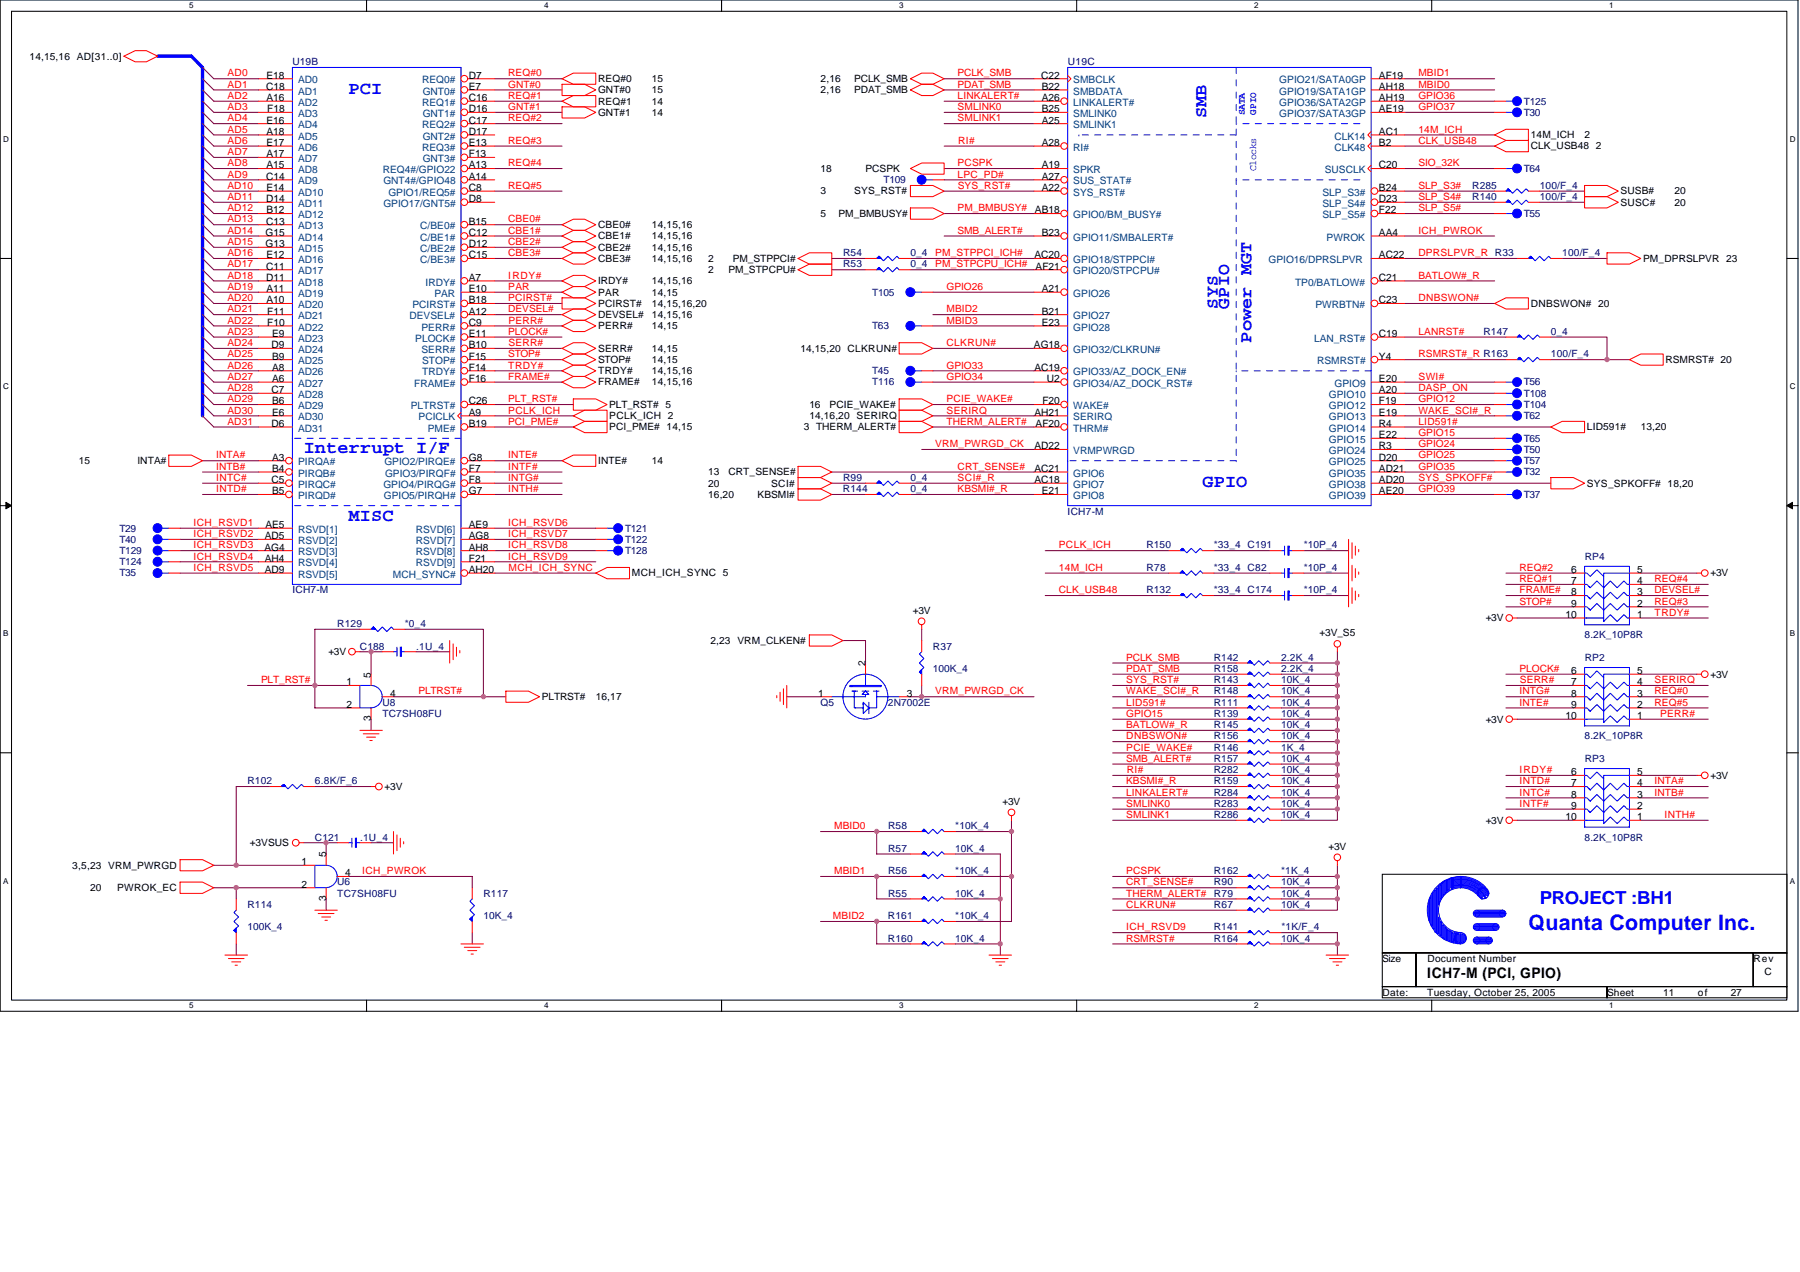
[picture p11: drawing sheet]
<svg xmlns="http://www.w3.org/2000/svg" width="297mm" height="210mm" viewBox="0 0 297 210" stroke-linecap="round" stroke-linejoin="round" font-family="sans-serif">
<defs><g id="words">
<text font-size="3.5" fill="#00f" x="252.2" y="153.5">Quanta Computer Inc.</text>
<g font-size="3" fill="#00f">
<text x="57.5" y="15.5">PCI</text>
<text x="199.1" y="19.5" transform="rotate(-90 199.1 19.5)">SMB</text>
<text x="201" y="50.9" transform="rotate(-90 201 50.9)">SYS</text>
<text x="202.8" y="51" transform="rotate(-90 202.8 51)">GPIO</text>
<text x="206.5" y="56.6" transform="rotate(-90 206.5 56.6)">Power MGT</text>
<text x="50.1" y="74.8">Interrupt I/F</text>
<text x="198.5" y="80.4">GPIO</text>
<text x="57.5" y="85.9">MISC</text>
<text x="254.1" y="149.2">PROJECT :BH1</text>
</g>
<text font-size="2.4" x="235.5" y="161.3">ICH7-M (PCI, GPIO)</text>
<g font-size="1.7">
<text x="4.9" y="9.8">14,15,16 AD[31..0]</text>
<text x="43.9" y="14.8">C18</text>
<text x="44" y="13">E18</text>
<text x="44" y="16.7">A16</text>
<text x="77.4" y="14.8">E7</text>
<text x="77.4" y="13">D7</text>
<text x="77.4" y="16.7">C16</text>
<text x="98.7" y="13.5">REQ#0</text>
<text x="98.7" y="15.4">GNT#0</text>
<text x="98.7" y="17.3">REQ#1</text>
<text x="107.6" y="13.5">15</text>
<text x="107.6" y="17.3">14</text>
<text x="107.6" y="15.4">15</text>
<text x="135.4" y="13.5">2,16</text>
<text x="135.4" y="15.4">2,16</text>
<text x="141" y="13.5">PCLK_SMB</text>
<text x="141" y="15.4">PDAT_SMB</text>
<text x="171.8" y="13">C22</text>
<text x="171.9" y="14.8">B22</text>
<text x="171.9" y="16.7">A26</text>
<text x="227.6" y="13">AF19</text>
<text x="227.6" y="14.8">AH18</text>
<text x="227.6" y="16.7">AH19</text>
<text x="44" y="20.4">E16</text>
<text x="44" y="22.2">A18</text>
<text x="44.1" y="18.5">F18</text>
<text x="77.4" y="18.5">D16</text>
<text x="77.4" y="22.2">D17</text>
<text x="77.4" y="20.4">C17</text>
<text x="98.7" y="19.1">GNT#1</text>
<text x="107.6" y="19.1">14</text>
<text x="171.9" y="18.5">B25</text>
<text x="171.9" y="20.4">A25</text>
<text x="227.6" y="18.5">AE19</text>
<text x="227.6" y="22.2">AC1</text>
<text x="252.6" y="22.8">14M_ICH</text>
<text x="261.5" y="22.8">2</text>
<text x="43.9" y="29.7">C14</text>
<text x="44" y="24.1">E17</text>
<text x="44" y="26">A17</text>
<text x="44" y="27.8">A15</text>
<text x="77.4" y="27.8">A13</text>
<text x="77.4" y="26">F13</text>
<text x="77.4" y="24.1">E13</text>
<text x="77.4" y="29.7">A14</text>
<text x="135.4" y="28.4">18</text>
<text x="142.8" y="28.4">PCSPK</text>
<text x="171.9" y="27.8">A19</text>
<text x="171.9" y="29.7">A27</text>
<text x="171.9" y="24.1">A28</text>
<text x="227.6" y="27.8">C20</text>
<text x="227.6" y="24.1">B2</text>
<text x="252.6" y="24.7">CLK_USB48 2</text>
<text x="43.9" y="33.4">D14</text>
<text x="44" y="31.5">E14</text>
<text x="44" y="35.2">B12</text>
<text x="77.4" y="31.5">C8</text>
<text x="77.4" y="33.4">D8</text>
<text x="135.4" y="32.1">3</text>
<text x="135.4" y="35.8">5</text>
<text x="138.4" y="35.8">PM_BMBUSY#</text>
<text x="141" y="32.1">SYS_RST#</text>
<text x="170.8" y="35.2">AB18</text>
<text x="171.9" y="31.5">A22</text>
<text x="227.6" y="31.5">B24</text>
<text x="227.6" y="33.4">D23</text>
<text x="227.6" y="35.2">F22</text>
<text x="267.4" y="32.1">SUSB#</text>
<text x="267.4" y="33.9">SUSC#</text>
<text x="276.3" y="33.9">20</text>
<text x="276.3" y="32.1">20</text>
<text x="43.8" y="38.9">G15</text>
<text x="43.8" y="40.8">G13</text>
<text x="43.9" y="37.1">C13</text>
<text x="77.4" y="37.1">B15</text>
<text x="77.4" y="38.9">C12</text>
<text x="77.4" y="40.8">D12</text>
<text x="98.7" y="37.7">CBE0#</text>
<text x="98.7" y="39.5">CBE1#</text>
<text x="98.7" y="41.4">CBE2#</text>
<text x="107.6" y="37.7">14,15,16</text>
<text x="107.6" y="39.5">14,15,16</text>
<text x="107.6" y="41.4">14,15,16</text>
<text x="171.9" y="38.9">B23</text>
<text x="227.6" y="38.9">AA4</text>
<text x="43.9" y="44.5">C11</text>
<text x="43.9" y="46.3">D11</text>
<text x="44" y="42.6">E12</text>
<text x="77.4" y="42.6">C15</text>
<text x="77.4" y="46.3">A7</text>
<text x="98.7" y="46.9">IRDY#</text>
<text x="98.7" y="43.2">CBE3#</text>
<text x="107.6" y="43.2">14,15,16</text>
<text x="107.6" y="46.9">14,15,16</text>
<text x="116.9" y="45.1">2</text>
<text x="116.9" y="43.2">2</text>
<text x="120.2" y="45.1">PM_STPCPU#</text>
<text x="120.9" y="43.2">PM_STPPCI#</text>
<text x="170.7" y="42.6">AC20</text>
<text x="170.9" y="44.5">AF21</text>
<text x="227.6" y="42.6">AC22</text>
<text x="227.6" y="46.3">C21</text>
<text x="271.1" y="43.2">PM_DPRSLPVR 23</text>
<text x="44" y="48.2">A11</text>
<text x="44" y="50.1">A10</text>
<text x="44.1" y="51.9">F11</text>
<text x="44.1" y="53.8">F10</text>
<text x="77.4" y="48.2">E10</text>
<text x="77.4" y="50.1">B18</text>
<text x="77.4" y="51.9">A12</text>
<text x="77.4" y="53.8">C9</text>
<text x="98.7" y="48.8">PAR</text>
<text x="98.7" y="50.6">PCIRST#</text>
<text x="98.7" y="52.5">DEVSEL#</text>
<text x="107.6" y="52.5">14,15,16</text>
<text x="107.6" y="48.8">14,15</text>
<text x="107.6" y="50.6">14,15,16,20</text>
<text x="171.9" y="48.2">A21</text>
<text x="171.9" y="51.9">B21</text>
<text x="171.9" y="53.8">E23</text>
<text x="227.6" y="50.1">C23</text>
<text x="252.6" y="50.6">DNBSWON# 20</text>
<text x="44.8" y="57.5">D9</text>
<text x="44.9" y="55.6">E9</text>
<text x="44.9" y="59.3">B9</text>
<text x="77.4" y="55.6">E11</text>
<text x="77.4" y="59.3">F15</text>
<text x="77.4" y="57.5">B10</text>
<text x="98.7" y="54.3">PERR#</text>
<text x="98.7" y="59.9">STOP#</text>
<text x="98.7" y="58">SERR#</text>
<text x="107.6" y="59.9">14,15</text>
<text x="107.6" y="54.3">14,15</text>
<text x="107.6" y="58">14,15</text>
<text x="132.1" y="58">14,15,20 CLKRUN#</text>
<text x="170.6" y="57.5">AG18</text>
<text x="227.6" y="59.3">Y4</text>
<text x="227.6" y="55.6">C19</text>
<text x="274.8" y="59.9">RSMRST# 20</text>
<text x="44.8" y="64.9">C7</text>
<text x="44.9" y="61.2">A8</text>
<text x="44.9" y="63">A6</text>
<text x="77.4" y="63">F16</text>
<text x="77.4" y="61.2">F14</text>
<text x="98.7" y="63.6">FRAME#</text>
<text x="98.7" y="61.7">TRDY#</text>
<text x="107.6" y="61.7">14,15,16</text>
<text x="107.6" y="63.6">14,15,16</text>
<text x="170.7" y="61.2">AC19</text>
<text x="172.8" y="63">U2</text>
<text x="227.6" y="64.9">A20</text>
<text x="227.6" y="63">E20</text>
<text x="44.8" y="70.4">D6</text>
<text x="44.9" y="66.7">B6</text>
<text x="44.9" y="68.6">E6</text>
<text x="77.4" y="68.6">A9</text>
<text x="77.4" y="66.7">C26</text>
<text x="77.4" y="70.4">B19</text>
<text x="100.5" y="69.2">PCLK_ICH 2</text>
<text x="100.5" y="67.3">PLT_RST# 5</text>
<text x="100.5" y="71">PCI_PME# 14,15</text>
<text x="132.6" y="71">3 THERM_ALERT#</text>
<text x="133.6" y="69.2">14,16,20 SERIRQ</text>
<text x="133.6" y="67.3">16</text>
<text x="136.9" y="67.3">PCIE_WAKE#</text>
<text x="170.7" y="68.6">AH21</text>
<text x="170.9" y="70.4">AF20</text>
<text x="172" y="66.7">F20</text>
<text x="227.6" y="66.7">F19</text>
<text x="227.6" y="68.6">E19</text>
<text x="227.6" y="70.4">R4</text>
<text x="261.9" y="71">LID591#</text>
<text x="270.8" y="71">13,20</text>
<text x="13" y="76.6">15</text>
<text x="22.7" y="76.6">INTA#</text>
<text x="44.9" y="76">A3</text>
<text x="44.9" y="77.9">B4</text>
<text x="77.4" y="77.9">F7</text>
<text x="77.4" y="76">G8</text>
<text x="98.7" y="76.6">INTE#</text>
<text x="107.6" y="76.6">14</text>
<text x="170.7" y="77.9">AC21</text>
<text x="170.7" y="74.1">AD22</text>
<text x="227.6" y="72.3">E22</text>
<text x="227.6" y="74.1">R3</text>
<text x="227.6" y="76">D20</text>
<text x="227.6" y="77.9">AD21</text>
<text x="44.8" y="79.7">C5</text>
<text x="44.9" y="81.6">B5</text>
<text x="77.4" y="81.6">G7</text>
<text x="77.4" y="79.7">F8</text>
<text x="116.9" y="82.1">16,20</text>
<text x="116.9" y="78.4">13</text>
<text x="116.9" y="80.3">20</text>
<text x="120.2" y="78.4">CRT_SENSE#</text>
<text x="125" y="82.1">KBSMI#</text>
<text x="127.3" y="80.3">SCI#</text>
<text x="170.7" y="79.7">AC18</text>
<text x="171.9" y="81.6">E21</text>
<text x="227.6" y="79.7">AD20</text>
<text x="227.6" y="81.6">AE20</text>
<text x="261.9" y="80.3">SYS_SPKOFF# 18,20</text>
<text x="43.7" y="89">AD5</text>
<text x="43.8" y="87.1">AE5</text>
<text x="77.4" y="89">AG8</text>
<text x="77.4" y="87.1">AE9</text>
<text x="43.6" y="90.8">AG4</text>
<text x="43.7" y="92.7">AH4</text>
<text x="43.7" y="94.6">AD9</text>
<text x="77.4" y="94.6">AH20</text>
<text x="77.4" y="92.7">F21</text>
<text x="77.4" y="90.8">AH8</text>
<text x="104.3" y="95.1">MCH_ICH_SYNC 5</text>
<text x="259.3" y="94.6">6</text>
<text x="270.2" y="94.6">5</text>
<text x="282.3" y="95.1">+3V</text>
<text x="150.6" y="101.2">+3V</text>
<text x="258.3" y="102">10</text>
<text x="259.3" y="100.1">9</text>
<text x="259.3" y="98.3">8</text>
<text x="259.3" y="96.4">7</text>
<text x="270.2" y="96.4">4</text>
<text x="270.2" y="98.3">3</text>
<text x="270.2" y="100.1">2</text>
<text x="270.2" y="102">1</text>
<text x="117.2" y="106.3">2,23 VRM_CLKEN#</text>
<text x="217.7" y="104.9">+3V_S5</text>
<text x="245.2" y="102.6">+3V</text>
<text x="54.2" y="108.1">+3V</text>
<text x="57.2" y="113.1">1</text>
<text x="61.2" y="111.8" transform="rotate(-90 61.2 111.8)">5</text>
<text x="142.8" y="110" transform="rotate(-90 142.8 110)">2</text>
<text x="259.3" y="113.1">7</text>
<text x="259.3" y="111.2">6</text>
<text x="270.2" y="113.1">4</text>
<text x="270.2" y="111.2">5</text>
<text x="282.3" y="111.8">+3V</text>
<text x="57.2" y="116.8">2</text>
<text x="61.2" y="119" transform="rotate(-90 61.2 119)">3</text>
<text x="64.4" y="115">4</text>
<text x="89.4" y="115.5">PLTRST#</text>
<text x="98.3" y="115.5">16,17</text>
<text x="135" y="115">1</text>
<text x="149.7" y="115">3</text>
<text x="245.2" y="119.2">+3V</text>
<text x="258.3" y="118.7">10</text>
<text x="259.3" y="116.8">9</text>
<text x="259.3" y="115">8</text>
<text x="270.2" y="115">3</text>
<text x="270.2" y="116.8">2</text>
<text x="270.2" y="118.7">1</text>
<text x="63.5" y="130.4">+3V</text>
<text x="259.3" y="131.6">8</text>
<text x="259.3" y="129.8">7</text>
<text x="259.3" y="127.9">6</text>
<text x="270.2" y="129.8">4</text>
<text x="270.2" y="131.6">3</text>
<text x="270.2" y="127.9">5</text>
<text x="282.3" y="128.5">+3V</text>
<text x="165.4" y="132.8">+3V</text>
<text x="245.2" y="135.9">+3V</text>
<text x="258.3" y="135.3">10</text>
<text x="259.3" y="133.5">9</text>
<text x="270.2" y="133.5">2</text>
<text x="270.2" y="135.3">1</text>
<text x="11.9" y="143.3">3,5,23 VRM_PWRGD</text>
<text x="41.2" y="139.6">+3VSUS</text>
<text x="49.7" y="142.8">1</text>
<text x="53.8" y="141.5" transform="rotate(-90 53.8 141.5)">5</text>
<text x="219.2" y="140.2">+3V</text>
<text x="14.9" y="147">20</text>
<text x="19.3" y="147">PWROK_EC</text>
<text x="49.7" y="146.5">2</text>
<text x="53.8" y="148.7" transform="rotate(-90 53.8 148.7)">3</text>
<text x="57" y="144.6">4</text>
<text x="228.1" y="158.7">Size</text>
<text x="235.6" y="158.7">Document Number</text>
<text x="289.4" y="158.7">Rev</text>
<text x="291.2" y="161">C</text>
<text x="228.1" y="164.3">Date:</text>
<text x="235.5" y="164.3">Tuesday, October 25, 2005</text>
<text x="265.2" y="164.3">Sheet</text>
<text x="274.5" y="164.3">11</text>
<text x="280.2" y="164.3">of</text>
<text x="285.6" y="164.3">27</text>
</g>
<g font-size="1.7" fill="#000080">
<text x="48.3" y="10.8">U19B</text>
<text x="176.2" y="10.8">U19C</text>
<text x="251.5" y="17.3">T125</text>
<text x="251.5" y="19.1">T30</text>
<text x="251.5" y="28.4">T64</text>
<text x="145.8" y="30.2">T109</text>
<text x="242.9" y="33">R140</text>
<text x="242.9" y="31.2">R285</text>
<text x="251.5" y="35.8">T55</text>
<text x="254.1" y="33">100/F_4</text>
<text x="254.1" y="31.2">100/F_4</text>
<text x="139.1" y="44.1">R53</text>
<text x="139.1" y="42.3">R54</text>
<text x="150.2" y="44.1">0_4</text>
<text x="150.2" y="42.3">0_4</text>
<text x="257.8" y="42.3">100/F_4</text>
<text x="143.9" y="48.8">T105</text>
<text x="143.9" y="54.3">T63</text>
<text x="244.8" y="55.3">R147</text>
<text x="255.9" y="59">100/F_4</text>
<text x="255.9" y="55.3">0_4</text>
<text x="143.9" y="61.7">T45</text>
<text x="143.9" y="63.6">T116</text>
<text x="251.5" y="63.6">T56</text>
<text x="251.5" y="65.5">T108</text>
<text x="251.5" y="67.3">T104</text>
<text x="251.5" y="69.2">T62</text>
<text x="251.5" y="72.9">T65</text>
<text x="251.5" y="76.6">T57</text>
<text x="251.5" y="74.7">T50</text>
<text x="139.1" y="81.2">R144</text>
<text x="139.1" y="79.4">R99</text>
<text x="150.2" y="81.2">0_4</text>
<text x="150.2" y="79.4">0_4</text>
<text x="251.5" y="82.1">T37</text>
<text x="251.5" y="78.4">T32</text>
<text x="19.7" y="87.7">T29</text>
<text x="19.7" y="89.6">T40</text>
<text x="103.1" y="87.7">T121</text>
<text x="103.1" y="89.6">T122</text>
<text x="176.2" y="84.9">ICH7-M</text>
<text x="19.7" y="95.1">T35</text>
<text x="19.7" y="93.3">T124</text>
<text x="19.7" y="91.4">T129</text>
<text x="103.1" y="91.4">T128</text>
<text x="189.2" y="90.5">R150</text>
<text x="189.2" y="94.2">R78</text>
<text x="200.3" y="94.2">*33_4 C82</text>
<text x="200.3" y="90.5">*33_4 C191</text>
<text x="215.1" y="94.2">*10P_4</text>
<text x="215.1" y="90.5">*10P_4</text>
<text x="261.5" y="92.4">RP4</text>
<text x="48.3" y="97.9">ICH7-M</text>
<text x="189.2" y="97.9">R132</text>
<text x="200.3" y="97.9">*33_4 C174</text>
<text x="215.1" y="97.9">*10P_4</text>
<text x="55.7" y="103.5">R129</text>
<text x="59.4" y="107.2">C188</text>
<text x="66.8" y="103.5">*0_4</text>
<text x="68.7" y="107.2">.1U_4</text>
<text x="154" y="107.2">R37</text>
<text x="261.5" y="105.3">8.2K_10P8R</text>
<text x="153.9" y="110.9">100K_4</text>
<text x="200.3" y="110.9">R158</text>
<text x="200.3" y="112.7">R143</text>
<text x="200.3" y="109">R142</text>
<text x="211.4" y="112.7">10K_4</text>
<text x="211.4" y="110.9">2.2K_4</text>
<text x="211.4" y="109">2.2K_4</text>
<text x="261.5" y="109">RP2</text>
<text x="63.1" y="116.5">U8</text>
<text x="63.1" y="118.3">TC7SH08FU</text>
<text x="135.4" y="116.5">Q5</text>
<text x="146.5" y="116.5">2N7002E</text>
<text x="200.3" y="116.5">R111</text>
<text x="200.3" y="118.3">R139</text>
<text x="200.3" y="114.6">R148</text>
<text x="211.4" y="116.5">10K_4</text>
<text x="211.4" y="118.3">10K_4</text>
<text x="211.4" y="114.6">10K_4</text>
<text x="200.3" y="125.7">R157</text>
<text x="200.3" y="122">R156</text>
<text x="200.3" y="123.9">R146</text>
<text x="200.3" y="120.2">R145</text>
<text x="211.4" y="125.7">10K_4</text>
<text x="211.4" y="122">10K_4</text>
<text x="211.4" y="123.9">1K_4</text>
<text x="211.4" y="120.2">10K_4</text>
<text x="261.5" y="122">8.2K_10P8R</text>
<text x="261.5" y="125.7">RP3</text>
<text x="40.8" y="129.4">R102</text>
<text x="52" y="129.4">6.8K/F_6</text>
<text x="200.3" y="131.3">R284</text>
<text x="200.3" y="129.4">R159</text>
<text x="200.3" y="127.6">R282</text>
<text x="211.4" y="131.3">10K_4</text>
<text x="211.4" y="129.4">10K_4</text>
<text x="211.4" y="127.6">10K_4</text>
<text x="146.6" y="136.8">R58</text>
<text x="157.6" y="136.8">*10K_4</text>
<text x="200.3" y="133.1">R283</text>
<text x="200.3" y="135">R286</text>
<text x="211.4" y="133.1">10K_4</text>
<text x="211.4" y="135">10K_4</text>
<text x="52" y="138.7">C121</text>
<text x="59.4" y="138.7">.1U_4</text>
<text x="146.6" y="140.5">R57</text>
<text x="157.6" y="140.5">10K_4</text>
<text x="261.5" y="138.7">8.2K_10P8R</text>
<text x="40.8" y="149.8">R114</text>
<text x="55.7" y="146.1">U6</text>
<text x="55.7" y="148">TC7SH08FU</text>
<text x="79.8" y="148">R117</text>
<text x="146.6" y="148">R55</text>
<text x="146.6" y="144.3">R56</text>
<text x="157.6" y="148">10K_4</text>
<text x="157.6" y="144.3">*10K_4</text>
<text x="200.3" y="144.3">R162</text>
<text x="200.3" y="149.8">R67</text>
<text x="200.3" y="146.1">R90</text>
<text x="200.3" y="148">R79</text>
<text x="211.4" y="149.8">10K_4</text>
<text x="211.4" y="146.1">10K_4</text>
<text x="211.4" y="148">10K_4</text>
<text x="211.4" y="144.3">*1K_4</text>
<text x="40.8" y="153.5">100K_4</text>
<text x="79.8" y="151.7">10K_4</text>
<text x="146.5" y="151.7">R161</text>
<text x="146.5" y="155.4">R160</text>
<text x="157.6" y="155.4">10K_4</text>
<text x="157.6" y="151.7">*10K_4</text>
<text x="200.3" y="155.4">R164</text>
<text x="200.3" y="153.5">R141</text>
<text x="211.4" y="155.4">10K_4</text>
<text x="211.5" y="153.5">*1K/F_4</text>
</g>
<g font-size="1.7" fill="#f00">
<text x="37.5" y="12.6">AD0</text>
<text x="37.5" y="14.5">AD1</text>
<text x="37.5" y="16.3">AD2</text>
<text x="83.9" y="12.6">REQ#0</text>
<text x="83.9" y="16.3">REQ#1</text>
<text x="83.9" y="14.5">GNT#0</text>
<text x="158" y="14.5">PDAT_SMB</text>
<text x="158" y="12.6">PCLK_SMB</text>
<text x="158" y="16.3">LINKALERT#</text>
<text x="234.1" y="12.6">MBID1</text>
<text x="234.1" y="14.5">MBID0</text>
<text x="234.1" y="16.3">GPIO36</text>
<text x="37.5" y="18.2">AD3</text>
<text x="37.5" y="21.9">AD5</text>
<text x="37.5" y="20">AD4</text>
<text x="37.5" y="23.7">AD6</text>
<text x="83.9" y="20">REQ#2</text>
<text x="83.9" y="23.7">REQ#3</text>
<text x="83.9" y="18.2">GNT#1</text>
<text x="158" y="20">SMLINK1</text>
<text x="158" y="18.2">SMLINK0</text>
<text x="158.1" y="23.7">RI#</text>
<text x="234.1" y="18.2">GPIO37</text>
<text x="234.1" y="21.9">14M_ICH</text>
<text x="234.1" y="23.7">CLK_USB48</text>
<text x="37.5" y="25.6">AD7</text>
<text x="37.5" y="29.3">AD9</text>
<text x="37.5" y="27.4">AD8</text>
<text x="83.9" y="27.4">REQ#4</text>
<text x="158" y="27.4">PCSPK</text>
<text x="158" y="29.3">LPC_PD#</text>
<text x="234.1" y="27.4">SIO_32K</text>
<text x="37.5" y="33">AD11</text>
<text x="37.5" y="31.2">AD10</text>
<text x="37.5" y="34.9">AD12</text>
<text x="83.9" y="31.2">REQ#5</text>
<text x="158" y="34.9">PM_BMBUSY#</text>
<text x="158" y="31.2">SYS_RST#</text>
<text x="234.1" y="34.9">SLP_S5#</text>
<text x="234.1" y="31.2">SLP_S3#</text>
<text x="234.1" y="33">SLP_S4#</text>
<text x="37.5" y="40.4">AD15</text>
<text x="37.5" y="36.7">AD13</text>
<text x="37.5" y="38.6">AD14</text>
<text x="83.9" y="38.6">CBE1#</text>
<text x="83.9" y="36.7">CBE0#</text>
<text x="83.9" y="40.4">CBE2#</text>
<text x="158" y="38.6">SMB_ALERT#</text>
<text x="234.1" y="38.6">ICH_PWROK</text>
<text x="37.5" y="44.1">AD17</text>
<text x="37.5" y="47.8">AD19</text>
<text x="37.5" y="42.3">AD16</text>
<text x="37.5" y="46">AD18</text>
<text x="83.9" y="42.3">CBE3#</text>
<text x="83.9" y="46">IRDY#</text>
<text x="83.9" y="47.8">PAR</text>
<text x="154.3" y="42.3">PM_STPPCI_ICH#</text>
<text x="154.3" y="44.1">PM_STPCPU_ICH#</text>
<text x="156.2" y="47.8">GPIO26</text>
<text x="234.1" y="42.3">DPRSLPVR_R R33</text>
<text x="234.1" y="46">BATLOW#_R</text>
<text x="37.5" y="51.5">AD21</text>
<text x="37.5" y="53.4">AD22</text>
<text x="37.5" y="49.7">AD20</text>
<text x="83.9" y="51.5">DEVSEL#</text>
<text x="83.9" y="49.7">PCIRST#</text>
<text x="83.9" y="53.4">PERR#</text>
<text x="156.2" y="51.5">MBID2</text>
<text x="156.2" y="53.4">MBID3</text>
<text x="234.1" y="49.7">DNBSWON#</text>
<text x="37.5" y="59">AD25</text>
<text x="37.5" y="55.2">AD23</text>
<text x="37.5" y="57.1">AD24</text>
<text x="83.9" y="55.2">PLOCK#</text>
<text x="83.9" y="59">STOP#</text>
<text x="83.9" y="57.1">SERR#</text>
<text x="156.2" y="57.1">CLKRUN#</text>
<text x="234.1" y="55.2">LANRST#</text>
<text x="234.1" y="59">RSMRST#_R R163</text>
<text x="37.5" y="64.5">AD28</text>
<text x="37.5" y="60.8">AD26</text>
<text x="37.5" y="62.7">AD27</text>
<text x="83.9" y="60.8">TRDY#</text>
<text x="83.9" y="62.7">FRAME#</text>
<text x="156.2" y="62.7">GPIO34</text>
<text x="156.2" y="60.8">GPIO33</text>
<text x="234.1" y="62.7">SWI#</text>
<text x="234.1" y="64.5">DASP_ON</text>
<text x="37.5" y="66.4">AD29</text>
<text x="37.5" y="68.2">AD30</text>
<text x="37.5" y="70.1">AD31</text>
<text x="83.9" y="66.4">PLT_RST#</text>
<text x="83.9" y="70.1">PCI_PME#</text>
<text x="83.9" y="68.2">PCLK_ICH</text>
<text x="156.2" y="66.4">PCIE_WAKE#</text>
<text x="156.2" y="68.2">SERIRQ</text>
<text x="156.2" y="70.1">THERM_ALERT#</text>
<text x="234.1" y="68.2">WAKE_SCI#_R</text>
<text x="234.1" y="71.9">GPIO15</text>
<text x="234.1" y="70.1">LID591#</text>
<text x="234.1" y="66.4">GPIO12</text>
<text x="35.7" y="77.5">INTB#</text>
<text x="35.7" y="75.6">INTA#</text>
<text x="83.9" y="77.5">INTF#</text>
<text x="83.9" y="75.6">INTE#</text>
<text x="154.3" y="73.8">VRM_PWRGD_CK</text>
<text x="158" y="77.5">CRT_SENSE#</text>
<text x="234.1" y="75.6">GPIO25</text>
<text x="234.1" y="73.8">GPIO24</text>
<text x="234.1" y="77.5">GPIO35</text>
<text x="35.7" y="81.2">INTD#</text>
<text x="35.7" y="79.4">INTC#</text>
<text x="83.9" y="81.2">INTH#</text>
<text x="83.9" y="79.4">INTG#</text>
<text x="158" y="79.4">SCI#_R</text>
<text x="158" y="81.2">KBSMI#_R</text>
<text x="234.1" y="79.4">SYS_SPKOFF#</text>
<text x="234.1" y="81.2">GPIO39</text>
<text x="32" y="86.8">ICH_RSVD1</text>
<text x="32" y="88.6">ICH_RSVD2</text>
<text x="83.9" y="86.8">ICH_RSVD6</text>
<text x="83.9" y="88.6">ICH_RSVD7</text>
<text x="32" y="92.3">ICH_RSVD4</text>
<text x="32" y="90.5">ICH_RSVD3</text>
<text x="32" y="94.2">ICH_RSVD5</text>
<text x="83.9" y="92.3">ICH_RSVD9</text>
<text x="83.9" y="90.5">ICH_RSVD8</text>
<text x="83.9" y="94.2">MCH_ICH_SYNC</text>
<text x="174.7" y="90.5">PCLK_ICH</text>
<text x="174.7" y="94.2">14M_ICH</text>
<text x="250.7" y="94.2">REQ#2</text>
<text x="174.7" y="97.9">CLK_USB48</text>
<text x="250.7" y="97.9">FRAME#</text>
<text x="250.7" y="96.1">REQ#1</text>
<text x="250.7" y="99.8">STOP#</text>
<text x="273" y="99.8">REQ#3</text>
<text x="273" y="101.6">TRDY#</text>
<text x="273" y="97.9">DEVSEL#</text>
<text x="273" y="96.1">REQ#4</text>
<text x="43.1" y="112.7">PLT_RST#</text>
<text x="185.8" y="110.9">PDAT_SMB</text>
<text x="185.8" y="109">PCLK_SMB</text>
<text x="185.9" y="112.7">SYS_RST#</text>
<text x="250.7" y="110.9">PLOCK#</text>
<text x="250.8" y="112.7">SERR#</text>
<text x="273" y="112.7">SERIRQ</text>
<text x="69" y="114.6">PLTRST#</text>
<text x="154.3" y="114.6">VRM_PWRGD_CK</text>
<text x="185.8" y="114.6">WAKE_SCI#_R</text>
<text x="185.8" y="118.3">GPIO15</text>
<text x="185.8" y="116.4">LID591#</text>
<text x="250.8" y="114.6">INTG#</text>
<text x="250.8" y="116.4">INTE#</text>
<text x="273" y="116.4">REQ#5</text>
<text x="273" y="114.6">REQ#0</text>
<text x="274" y="118.3">PERR#</text>
<text x="185.8" y="122">DNBSWON#</text>
<text x="185.8" y="123.9">PCIE_WAKE#</text>
<text x="185.8" y="120.1">BATLOW#_R</text>
<text x="185.8" y="125.7">SMB_ALERT#</text>
<text x="185.8" y="129.4">KBSMI#_R</text>
<text x="185.8" y="131.3">LINKALERT#</text>
<text x="185.9" y="127.6">RI#</text>
<text x="250.7" y="127.6">IRDY#</text>
<text x="250.7" y="129.4">INTD#</text>
<text x="250.7" y="131.3">INTC#</text>
<text x="273" y="131.3">INTB#</text>
<text x="273" y="129.4">INTA#</text>
<text x="137.6" y="136.8">MBID0</text>
<text x="185.8" y="133.1">SMLINK0</text>
<text x="185.8" y="135">SMLINK1</text>
<text x="250.7" y="133.1">INTF#</text>
<text x="274.7" y="135">INTH#</text>
<text x="59.8" y="144.3">ICH_PWROK</text>
<text x="137.6" y="144.3">MBID1</text>
<text x="185.8" y="144.3">PCSPK</text>
<text x="185.8" y="146.1">CRT_SENSE#</text>
<text x="185.8" y="148">THERM_ALERT#</text>
<text x="185.8" y="149.8">CLKRUN#</text>
<text x="137.5" y="151.7">MBID2</text>
<text x="185.8" y="153.5">ICH_RSVD9</text>
<text x="185.8" y="155.4">RSMRST#</text>
</g>
<g font-size="1.7" fill="#004080">
<text x="49.2" y="13.8">AD0</text>
<text x="49.2" y="15.6">AD1</text>
<text x="49.2" y="17.5">AD2</text>
<text x="69.7" y="13.8">REQ0#</text>
<text x="69.7" y="17.5">REQ1#</text>
<text x="69.8" y="15.6">GNT0#</text>
<text x="177.1" y="13.8">SMBCLK</text>
<text x="177.1" y="15.6">SMBDATA</text>
<text x="177.1" y="17.5">LINKALERT#</text>
<text x="211.1" y="13.8">GPIO21/SATA0GP</text>
<text x="211.1" y="15.6">GPIO19/SATA1GP</text>
<text x="211.1" y="17.5">GPIO36/SATA2GP</text>
<text x="49.2" y="19.3">AD3</text>
<text x="49.2" y="21.2">AD4</text>
<text x="49.2" y="23">AD5</text>
<text x="69.7" y="21.2">REQ2#</text>
<text x="69.8" y="19.3">GNT1#</text>
<text x="69.8" y="23">GNT2#</text>
<text x="177.1" y="19.3">SMLINK0</text>
<text x="177.1" y="21.2">SMLINK1</text>
<text x="211.1" y="19.3">GPIO37/SATA3GP</text>
<text x="220.2" y="23">CLK14</text>
<text x="49.2" y="24.9">AD6</text>
<text x="49.2" y="26.7">AD7</text>
<text x="49.2" y="28.6">AD8</text>
<text x="63.2" y="28.6">REQ4#/GPIO22</text>
<text x="69.7" y="24.9">REQ3#</text>
<text x="69.8" y="26.7">GNT3#</text>
<text x="177.1" y="28.6">SPKR</text>
<text x="177.1" y="24.9">RI#</text>
<text x="218.6" y="28.6">SUSCLK</text>
<text x="220.2" y="24.9">CLK48</text>
<text x="49.2" y="30.4">AD9</text>
<text x="49.2" y="32.3">AD10</text>
<text x="49.2" y="34.1">AD11</text>
<text x="63.3" y="30.4">GNT4#/GPIO48</text>
<text x="63.3" y="34.1">GPIO17/GNT5#</text>
<text x="64.1" y="32.3">GPIO1/REQ5#</text>
<text x="177.1" y="30.4">SUS_STAT#</text>
<text x="177.1" y="32.3">SYS_RST#</text>
<text x="218.2" y="32.3">SLP_S3#</text>
<text x="218.2" y="34.1">SLP_S4#</text>
<text x="49.2" y="36">AD12</text>
<text x="49.2" y="37.8">AD13</text>
<text x="49.2" y="39.7">AD14</text>
<text x="49.2" y="41.6">AD15</text>
<text x="69.4" y="37.8">C/BE0#</text>
<text x="69.4" y="39.7">C/BE1#</text>
<text x="69.4" y="41.6">C/BE2#</text>
<text x="177.1" y="36">GPIO0/BM_BUSY#</text>
<text x="177.1" y="39.7">GPIO11/SMBALERT#</text>
<text x="218.2" y="36">SLP_S5#</text>
<text x="218.9" y="39.7">PWROK</text>
<text x="49.2" y="43.4">AD16</text>
<text x="49.2" y="45.3">AD17</text>
<text x="49.2" y="47.1">AD18</text>
<text x="69.4" y="43.4">C/BE3#</text>
<text x="70.2" y="47.1">IRDY#</text>
<text x="177.1" y="43.4">GPIO18/STPPCI#</text>
<text x="177.1" y="45.3">GPIO20/STPCPU#</text>
<text x="209.3" y="43.4">GPIO16/DPRSLPVR</text>
<text x="213.7" y="47.1">TP0/BATLOW#</text>
<text x="49.2" y="49">AD19</text>
<text x="49.2" y="50.8">AD20</text>
<text x="49.2" y="52.7">AD21</text>
<text x="67.6" y="52.7">DEVSEL#</text>
<text x="68.1" y="50.8">PCIRST#</text>
<text x="71.7" y="49">PAR</text>
<text x="177.1" y="49">GPIO26</text>
<text x="177.1" y="52.7">GPIO27</text>
<text x="217.1" y="50.8">PWRBTN#</text>
<text x="49.2" y="54.5">AD22</text>
<text x="49.2" y="56.4">AD23</text>
<text x="49.2" y="58.3">AD24</text>
<text x="68.5" y="56.4">PLOCK#</text>
<text x="69.6" y="54.5">PERR#</text>
<text x="69.6" y="58.3">SERR#</text>
<text x="177.1" y="58.3">GPIO32/CLKRUN#</text>
<text x="177.1" y="54.5">GPIO28</text>
<text x="216.9" y="56.4">LAN_RST#</text>
<text x="49.2" y="60.1">AD25</text>
<text x="49.2" y="62">AD26</text>
<text x="49.2" y="63.8">AD27</text>
<text x="49.2" y="65.7">AD28</text>
<text x="68.4" y="63.8">FRAME#</text>
<text x="69.7" y="60.1">STOP#</text>
<text x="69.7" y="62">TRDY#</text>
<text x="177.1" y="62">GPIO33/AZ_DOCK_EN#</text>
<text x="177.1" y="63.8">GPIO34/AZ_DOCK_RST#</text>
<text x="217.4" y="60.1">RSMRST#</text>
<text x="219.3" y="65.7">GPIO10</text>
<text x="220.2" y="63.8">GPIO9</text>
<text x="49.2" y="67.5">AD29</text>
<text x="49.2" y="69.4">AD30</text>
<text x="49.2" y="71.2">AD31</text>
<text x="67.8" y="67.5">PLTRST#</text>
<text x="69.1" y="69.4">PCICLK</text>
<text x="70.6" y="71.2">PME#</text>
<text x="177.1" y="67.5">WAKE#</text>
<text x="177.1" y="69.4">SERIRQ</text>
<text x="177.1" y="71.2">THRM#</text>
<text x="219.3" y="67.5">GPIO12</text>
<text x="219.3" y="69.4">GPIO13</text>
<text x="219.3" y="71.2">GPIO14</text>
<text x="49.2" y="76.8">PIRQA#</text>
<text x="63.4" y="76.8">GPIO2/PIRQE#</text>
<text x="177.1" y="74.9">VRMPWRGD</text>
<text x="219.3" y="73.1">GPIO15</text>
<text x="219.3" y="74.9">GPIO24</text>
<text x="219.3" y="76.8">GPIO25</text>
<text x="49.2" y="78.7">PIRQB#</text>
<text x="49.2" y="80.5">PIRQC#</text>
<text x="49.2" y="82.4">PIRQD#</text>
<text x="63.3" y="80.5">GPIO4/PIRQG#</text>
<text x="63.3" y="82.4">GPIO5/PIRQH#</text>
<text x="63.5" y="78.7">GPIO3/PIRQF#</text>
<text x="177.1" y="78.7">GPIO6</text>
<text x="177.1" y="80.5">GPIO7</text>
<text x="177.1" y="82.4">GPIO8</text>
<text x="219.3" y="78.7">GPIO35</text>
<text x="219.3" y="80.5">GPIO38</text>
<text x="219.3" y="82.4">GPIO39</text>
<text x="49.2" y="87.9">RSVD[1]</text>
<text x="49.2" y="89.8">RSVD[2]</text>
<text x="68.6" y="89.8">RSVD[7]</text>
<text x="68.6" y="87.9">RSVD[6]</text>
<text x="49.2" y="91.6">RSVD[3]</text>
<text x="49.2" y="93.5">RSVD[4]</text>
<text x="49.2" y="95.3">RSVD[5]</text>
<text x="64.9" y="95.3">MCH_SYNC#</text>
<text x="68.6" y="93.5">RSVD[9]</text>
<text x="68.6" y="91.6">RSVD[8]</text>
</g>
<g font-size="1.7" fill="#00f">
<text x="205.4" y="18.9" transform="rotate(-90 205.4 18.9)">SATA</text>
<text x="207.3" y="18.9" transform="rotate(-90 207.3 18.9)">GPIO</text>
<text x="207.3" y="28.2" transform="rotate(-90 207.3 28.2)">Clocks</text>
</g>
<g font-size="1.3">
<text x="31.2" y="1.4">5</text>
<text x="89.8" y="1.4">4</text>
<text x="148.4" y="1.4">3</text>
<text x="207" y="1.4">2</text>
<text x="265.6" y="1.4">1</text>
<text x=".5" y="23.4">D</text>
<text x="295.3" y="23.4">D</text>
<text x=".5" y="64.2">C</text>
<text x="295.3" y="64.2">C</text>
<text x=".5" y="105">B</text>
<text x="295.3" y="105">B</text>
<text x=".5" y="145.8">A</text>
<text x="295.3" y="145.8">A</text>
<text x="31.2" y="166.4">5</text>
<text x="89.8" y="166.4">4</text>
<text x="148.4" y="166.4">3</text>
<text x="207" y="166.4">2</text>
<text x="265.6" y="166.4">1</text>
</g>
</g></defs>
<path d="M0 0h296.7v166.9h-296.7zM1.9 1.9h293v163.1h-293z" fill="none" stroke="#000" stroke-width=".17"/>
<g fill="#fff">
<path d="M31.2 .2h.7v1.5h-.7z"/>
<path d="M31.2 165.2h.7v1.5h-.7z"/>
</g>
<path d="M60.5 0v1.9M60.5 165v1.9" fill="none" stroke="#000" stroke-width=".17"/>
<g fill="#fff">
<path d="M89.8 .2h.7v1.5h-.7z"/>
<path d="M89.8 165.2h.7v1.5h-.7z"/>
</g>
<path d="M119.1 0v1.9M119.1 165v1.9" fill="none" stroke="#000" stroke-width=".17"/>
<g fill="#fff">
<path d="M148.4 .2h.7v1.5h-.7z"/>
<path d="M148.4 165.2h.7v1.5h-.7z"/>
</g>
<path d="M177.7 0v1.9M177.7 165v1.9" fill="none" stroke="#000" stroke-width=".17"/>
<g fill="#fff">
<path d="M207 .2h.7v1.5h-.7z"/>
<path d="M207 165.2h.7v1.5h-.7z"/>
</g>
<path d="M236.3 0v1.9M236.3 165v1.9" fill="none" stroke="#000" stroke-width=".17"/>
<g fill="#fff">
<path d="M265.6 .2h.7v1.5h-.7z"/>
<path d="M265.6 165.2h.7v1.5h-.7z"/>
<path d="M.5 22.2h1v1.5h-1z"/>
<path d="M295.3 22.2h1v1.5h-1z"/>
<path d="M.5 63h1v1.5h-1z"/>
<path d="M295.3 63h1v1.5h-1z"/>
</g>
<path d="M0 42.7h1.9M294.9 42.7h1.8" fill="none" stroke="#000" stroke-width=".17"/>
<g fill="#fff">
<path d="M.5 103.8h.9v1.5h-.9z"/>
<path d="M295.3 103.8h.9v1.5h-.9z"/>
</g>
<path d="M0 83.4h1.9M294.9 83.4h1.8" fill="none" stroke="#000" stroke-width=".17"/>
<path d="M1 82.9l.9 .5-.9 .6zM294.9 83.4l.9-.5v1.1z" fill="#000" stroke="#000" stroke-width=".17"/>
<g fill="#fff">
<path d="M.5 144.6h.9v1.5h-.9z"/>
<path d="M295.3 144.6h.9v1.5h-.9z"/>
</g>
<path d="M0 124.2h1.9M294.9 124.2h1.8M228.1 157.2h5.6v5.6h-5.6zM228.1 144.3h66.8v12.9h-66.8zM233.7 157.2h55.6v5.6h-55.6zM289.3 157.2h5.6v5.6h-5.6zM228.1 162.8h37.1v1.9h-37.1zM265.2 162.8h29.7v1.9h-29.7z" fill="none" stroke="#000" stroke-width=".17"/>
<g fill="none" stroke="#800040" stroke-width=".17">
<path d="M33.4 11.1l1.9 1.9h7.4M33.4 13l1.9 1.8h7.4M33.4 16.7l1.9 1.8h7.4M33.4 14.8l1.9 1.9h7.4M33.4 18.5l1.9 1.9h7.4M81.6 13h11.1M81.6 14.8h11.1M81.6 18.5h11.1M81.6 16.7h11.1M155.8 13h14.8M155.8 14.8h14.8M155.8 18.5h14.8"/>
<path d="M155.8 16.7h14.8M231.8 13h14.9M231.8 14.8h14.9M231.8 18.5h14.9M231.8 16.7h14.9M33.4 20.4l1.9 1.9h7.4M33.4 24.1l1.9 1.9h7.4M33.4 22.3l1.9 1.8h7.4M33.4 37.1l1.9 1.8h7.4M33.4 35.2l1.9 1.9h7.4M33.4 38.9l1.9 1.9h7.4M33.4 27.8l1.9 1.9h7.4"/>
<path d="M33.4 31.5l1.9 1.9h7.4M33.4 26l1.9 1.8h7.4M33.4 29.7l1.9 1.8h7.4M33.4 33.4l1.9 1.8h7.4M81.6 20.4h11.1M81.6 24.1h11.1M81.6 38.9h11.1M81.6 37.1h11.1M81.6 27.8h11.1M81.6 31.5h11.1M155.8 20.4h14.8M155.8 24.1h14.8"/>
<path d="M155.8 38.9h14.8M155.8 29.7h14.8M155.8 27.8h14.8M155.8 31.5h14.8M155.8 35.2h14.8M231.8 22.3h14.9M231.8 24.1h14.9M231.8 38.9h14.9M231.8 33.4h14.9M231.8 27.8h14.9M231.8 31.5h14.9M231.8 35.2h14.9"/>
<path d="M254.1 33.4h7.4M254.1 31.5h7.4M33.4 40.8l1.9 1.9h7.4M33.4 42.7l1.9 1.8h7.4M33.4 46.4l1.9 1.8h7.4M33.4 59.4l1.9 1.8h7.4M33.4 57.5l1.9 1.9h7.4M33.4 53.8l1.9 1.8h7.4M33.4 50.1l1.9 1.8h7.4M33.4 51.9l1.9 1.9h7.4M33.4 44.5l1.9 1.9h7.4M33.4 48.2l1.9 1.9h7.4"/>
<path d="M33.4 55.6l1.9 1.9h7.4M81.6 42.7h11.1M81.6 40.8h11.1M81.6 48.2h11.1M81.6 59.4h11.1M81.6 55.6h11.1M81.6 51.9h11.1M81.6 53.8h11.1M81.6 46.4h11.1M81.6 50.1h11.1M81.6 57.5h11.1M137.3 42.7h5.5"/>
<path d="M137.3 44.5h5.5M150.2 42.7h20.4M150.2 44.5h20.4M153.9 48.2h16.7M153.9 51.9h16.7M153.9 53.8h16.7M153.9 57.5h16.7M231.8 42.7h18.6M231.8 59.4h16.7M231.8 55.6h16.7M231.8 46.4h14.9M231.8 50.1h14.9"/>
<path d="M255.9 55.6h9.3v3.8h3.7M255.9 59.4h9.3M257.8 42.7h7.4M33.4 77.9h9.3M33.4 76h9.3M33.4 79.7h9.3M33.4 63.1l1.9 1.8h7.4M33.4 64.9l1.9 1.9h7.4M33.4 66.8l1.9 1.8h7.4M33.4 68.6l1.9 1.9h7.4M33.4 61.2l1.9 1.9h7.4M81.6 77.9h11.1"/>
<path d="M81.6 76h11.1M81.6 79.7h11.1M81.6 66.8h13M81.6 68.6h13M81.6 61.2h11.1M81.6 70.5h13M81.6 63.1h11.1M137.3 77.9h33.3M137.3 79.7h5.5M150.2 79.7h20.4M152.1 74.2h18.5M153.9 66.8h16.7"/>
<path d="M153.9 68.6h16.7M153.9 61.2h16.7M153.9 70.5h16.7M153.9 63.1h16.7M231.8 77.9h14.9M231.8 76h14.9M231.8 79.7h24.1M231.8 64.9h14.9M231.8 66.8h14.9M231.8 68.6h14.9M231.8 70.5h24.1M231.8 63.1h14.9"/>
<path d="M231.8 74.2h14.9M231.8 72.3h14.9M29.7 87.2h13M29.7 92.7h13M29.7 90.9h13M29.7 89h13M29.7 94.6h13M33.4 81.6h9.3M81.6 81.6h11.1M81.6 87.2h16.7M81.6 92.7h16.7M81.6 90.9h16.7"/>
<path d="M81.6 89h16.7M81.6 94.6h16.7M137.3 81.6h5.5M150.2 81.6h20.4M172.5 90.9h20.4M172.5 94.6h20.4M172.5 98.3h20.4M200.3 90.9h9.3M200.3 94.6h9.3M200.3 98.3h9.3M215.1 90.9h7.4M215.1 94.6h7.4"/>
<path d="M215.1 98.3h7.4M231.8 81.6h14.9M248.5 94.6h11.1M248.5 98.3h11.1M248.5 96.4h11.1M270.8 94.6h9.2M270.8 98.3h11.1M270.8 96.4h11.1M40.8 113.1h16.7M59.4 103.8h-7.4v13h5.5M59.4 107.5h3.7M61.2 107.5v3.8"/>
<path d="M61.2 118.7v1.8M64.9 115h18.6M66.8 103.8h13v11.2M68.7 107.5h5.5M129.8 115h5.6M139.1 105.7h3.7v3.7M150.2 115h1.9M152.1 113.1v1.9h18.5M152.1 103.8v1.9M183.6 113.1h20.4M183.6 116.8h20.4M183.6 109.4h20.4"/>
<path d="M183.6 111.3h20.4M183.6 115h20.4M183.6 118.7h20.4M211.4 113.1h9.3M211.4 116.8h9.3M211.4 109.4h9.3M211.4 111.3h9.3M211.4 115h9.3M211.4 118.7h9.3M220.7 107.5v22.3M248.5 113.1h11.1M248.5 116.8h11.1"/>
<path d="M248.5 111.3h11.1M248.5 115h11.1M248.5 100.1h11.1M250.4 118.7h9.2M250.4 102h9.2M270.8 113.1h11.1M270.8 116.8h11.1M270.8 111.3h9.2M270.8 115h11.1M270.8 118.7h11.1M270.8 100.1h11.1M270.8 102h11.1"/>
<path d="M44.6 129.8h-5.6v13M50.1 139.1h3.7v1.8M52 129.8h9.2M53.8 139.1h1.9M61.2 139.1h3.7M135.4 137.2h14.8M144.7 137.2v3.7h5.5M157.6 137.2h9.3M166.9 135.4v16.7h-9.3M183.6 120.5h20.4M183.6 122.4h20.4M183.6 124.2h20.4"/>
<path d="M183.6 128h20.4M183.6 135.4h20.4M183.6 131.7h20.4M183.6 129.8h20.4M183.6 126.1h20.4M183.6 133.5h20.4M211.4 120.5h9.3M211.4 122.4h9.3M211.4 124.2h9.3M211.4 128h9.3M211.4 129.8h9.3M211.4 126.1h9.3"/>
<path d="M220.7 129.8v1.9h-9.3M220.7 131.7v1.8h-9.3M220.7 133.5v1.9h-9.3M248.5 128h11.1M248.5 131.7h11.1M248.5 129.8h11.1M248.5 133.5h11.1M250.4 135.4h9.2M270.8 128h9.2M270.8 135.4h11.1M270.8 131.7h11.1M270.8 129.8h11.1"/>
<path d="M35.3 146.5h14.8M35.3 142.8h14.8M39 146.5v1.8M39 155.8v1.8M53.8 148.3v1.9M57.5 144.6h20.4v1.9M77.9 153.9v1.9M135.4 144.6h14.8M135.4 152.1h14.8M144.7 144.6v3.7h5.5M144.7 152.1v3.7h5.5M157.6 144.6h9.3"/>
<path d="M157.6 148.3h7.5M157.6 155.8h7.5M157.6 140.9h7.5v16.7M183.6 153.9h20.4M183.6 144.6h20.4M183.6 146.5h20.4M183.6 148.3h20.4M183.6 155.8h20.4M183.6 150.2h20.4M211.4 153.9h9.3v3.7M211.4 144.6h9.3M211.4 146.5h9.3"/>
<path d="M211.4 148.3h9.3M211.4 155.8h9.3M220.7 148.3v1.9h-9.3M220.7 142.8v5.5"/>
</g>
<path d="M26 9.3h5.6l1.8 1.8v57.5" fill="none" stroke="#00f" stroke-width=".55"/>
<g fill="none" stroke="#f00" stroke-width=".17">
<path d="M20.4 9.3l1.9-.9h1.8l1.9 .9-1.9 .9h-1.8zM42.7 16.7h5.6M42.7 13h5.6M42.7 14.8h5.6M42.7 18.5h5.6M92.7 13l1.9-.9h3.7v1.8h-3.7zM92.7 13.9h3.8l1.8 .9-1.8 1h-3.8zM92.7 16.7l1.9-.9h3.7v1.8h-3.7zM92.7 17.6h3.8l1.8 .9-1.8 1h-3.8zM150.2 13l1.9-.9h1.8l1.9 .9-1.9 .9h-1.8zM150.2 14.8l1.9-.9h1.8l1.9 .9-1.9 1h-1.8zM246.7 16.7h1.8"/>
<path d="M42.7 20.4h5.6M42.7 22.3h5.6M42.7 24.1h5.6M42.7 26h5.6M42.7 27.8h5.6M42.7 29.7h5.6M42.7 31.5h5.6M42.7 33.4h5.6M42.7 35.2h5.6M42.7 37.1h5.6M42.7 38.9h5.6M92.7 37.1l1.9-.9h1.9l1.8 .9-1.8 .9h-1.9z"/>
<path d="M92.7 38.9l1.9-.9h1.9l1.8 .9-1.8 1h-1.9zM150.2 27.8l1.9-.9h3.7v1.8h-3.7zM150.2 30.6h3.7l1.9 .9-1.9 .9h-3.7zM150.2 34.3h3.7l1.9 .9-1.9 1h-3.7zM246.7 22.3l1.8-1h3.7v1.9h-3.7zM246.7 24.1l1.8-.9h3.7v1.8h-3.7zM261.5 30.6h3.7l1.9 .9-1.9 .9h-3.7zM261.5 32.4h3.7l1.9 1-1.9 .9h-3.7zM42.7 44.5h5.6M42.7 55.6h5.6M42.7 42.7h5.6M42.7 59.4h5.6"/>
<path d="M42.7 40.8h5.6M42.7 46.4h5.6M42.7 48.2h5.6M42.7 50.1h5.6M42.7 51.9h5.6M42.7 53.8h5.6M42.7 57.5h5.6M92.7 46.4l1.9-1h1.9l1.8 1-1.8 .9h-1.9zM92.7 40.8l1.9-.9h1.9l1.8 .9-1.8 .9h-1.9zM92.7 42.7l1.9-1h1.9l1.8 1-1.8 .9h-1.9zM92.7 48.2l1.9-.9h1.9l1.8 .9-1.8 .9h-1.9zM92.7 49.1h3.8l1.8 1-1.8 .9h-3.8z"/>
<path d="M92.7 53.8l1.9-.9h1.9l1.8 .9-1.8 .9h-1.9zM92.7 51.9l1.9-.9h1.9l1.8 .9-1.8 1h-1.9zM92.7 59.4l1.9-1h1.9l1.8 1-1.8 .9h-1.9zM92.7 57.5l1.9-.9h1.9l1.8 .9-1.8 .9h-1.9zM131.7 42.7l1.9-1h3.7v1.9h-3.7zM131.7 44.5l1.9-.9h3.7v1.8h-3.7zM142.8 44.5h1.9M142.8 42.7h1.9M148.4 56.6h3.7l1.8 .9-1.8 .9h-3.7zM148.4 44.5h1.8M148.4 42.7h1.8M246.7 50.1l1.8-1h3.7v1.9h-3.7z"/>
<path d="M248.5 55.6h1.9M248.5 59.4h1.9M254.1 55.6h1.8M254.1 59.4h1.8M265.2 41.7h3.7l1.9 1-1.9 .9h-3.7zM268.9 59.4l1.9-1h3.7v1.9h-3.7zM27.9 75.1h3.7l1.8 .9-1.8 1h-3.7zM42.7 61.2h5.6M42.7 63.1h5.6M42.7 64.9h5.6M42.7 66.8h5.6M42.7 68.6h5.6"/>
<path d="M42.7 70.5h5.6M92.7 61.2l1.9-.9h1.9l1.8 .9-1.8 .9h-1.9zM92.7 63.1l1.9-1h1.9l1.8 1-1.8 .9h-1.9zM92.7 76l1.9-.9h3.7v1.9h-3.7zM94.6 68.6l1.9-.9h3.7v1.8h-3.7zM94.6 65.8h3.7l1.9 1-1.9 .9h-3.7zM94.6 70.5l1.9-1h3.7v1.9h-3.7zM131.7 78.8h3.7l1.9 .9-1.9 1h-3.7zM131.7 77h3.7l1.9 .9-1.9 .9h-3.7zM148.4 69.5h3.7l1.8 1-1.8 .9h-3.7zM148.4 67.7h3.7l1.8 .9-1.8 .9h-3.7zM148.4 65.8h3.7l1.8 1-1.8 .9h-3.7z"/>
<path d="M152.1 61.2h1.8M152.1 63.1h1.8M255.9 70.5l1.9-1h3.7v1.9h-3.7zM255.9 78.8h3.7l1.9 .9-1.9 1h-3.7zM98.3 94.6l1.9-1h3.7v1.9h-3.7zM131.7 80.7h3.7l1.9 .9-1.9 .9h-3.7zM209.6 90.9h1.8M209.6 98.3h1.8M213.3 90.9h1.8M213.3 98.3h1.8M222.5 89v11.1M223.1 89.6v2.6"/>
<path d="M223.1 93.3v2.6M223.1 97v2.6M223.7 90.1v1.5M223.7 93.8v1.5M223.7 97.5v1.5M224.2 90.7v.4M224.2 94.4v.4M224.2 98.1v.4M246.7 81.6h1.8M280 94.6h.8M58.6 107.5h.8M59.4 103.8h1.8"/>
<path d="M64.9 103.8h1.9M74.2 105.7v3.7M74.8 106.3v2.6M75.3 106.8v1.5M75.9 107.4v.3M83.5 114h3.7l1.8 1-1.8 .9h-3.7zM128.2 114.8v.3M128.7 114.2v1.5M129.3 113.7v2.6M129.8 113.1v3.7M133.6 104.8h3.7l1.8 .9-1.8 .9h-3.7zM152.1 103.1v.7"/>
<path d="M204 111.3h1.9M204 113.1h1.9M209.6 111.3h1.8M209.6 113.1h1.8M220.7 106.8v.7M249.6 102h.8M249.6 118.7h.8M259.6 118.7h1.9M259.6 111.3h1.9M259.6 116.8h1.9M259.6 115h1.9M259.6 113.1h1.9"/>
<path d="M268.9 118.7h1.9M268.9 111.3h1.9M268.9 116.8h1.9M268.9 115h1.9M268.9 113.1h1.9M280 111.3h.8M49.4 139.1h.7M59.4 120.5h3.7M59.9 121.1h2.6M60.5 121.6h1.5M61 122.2h.4M61.2 129.8h.8"/>
<path d="M64.9 137.2v3.7M65.5 137.8v2.6M66.1 138.3v1.5M66.6 138.9v.4M166.9 134.6v.8M204 126.1h1.9M204 133.5h1.9M204 122.4h1.9M209.6 126.1h1.8M209.6 133.5h1.8M209.6 122.4h1.8M249.6 135.4h.8"/>
<path d="M280 128h.8M29.7 145.6h3.7l1.9 .9-1.9 .9h-3.7zM29.7 141.9h3.7l1.9 .9-1.9 .9h-3.7zM37.1 157.6h3.7M37.7 158.2h2.6M38.2 158.7h1.5M38.8 159.3h.4M39 148.3v1.9M39 153.9v1.9M52 150.2h3.7M52.5 150.7h2.6M53.1 151.3h1.5"/>
<path d="M53.6 151.9h.4M76.1 155.8h3.7M76.6 156.3h2.6M77.2 156.9h1.5M77.7 157.4h.4M150.2 148.3h1.9M155.8 148.3h1.8M163.2 157.6h3.7M163.8 158.2h2.6M164.3 158.7h1.5M164.9 159.3h.4M204 150.2h1.9"/>
<path d="M204 155.8h1.9M204 153.9h1.9M209.6 150.2h1.8M209.6 155.8h1.8M209.6 153.9h1.8M218.8 157.6h3.7M219.4 158.2h2.6M220 158.7h1.4M220.5 159.3h.4M220.7 142v.8"/>
<circle cx="281.3" cy="94.6" r=".55"/>
<circle cx="58.1" cy="107.5" r=".55"/>
<circle cx="152.1" cy="102.5" r=".55"/>
<circle cx="220.7" cy="106.2" r=".54"/>
<circle cx="249" cy="102" r=".55"/>
<circle cx="249.1" cy="118.7" r=".54"/>
<circle cx="281.3" cy="111.2" r=".55"/>
<circle cx="48.8" cy="139.1" r=".55"/>
<circle cx="62.5" cy="129.8" r=".55"/>
<circle cx="166.9" cy="134.1" r=".55"/>
<circle cx="249.1" cy="135.3" r=".54"/>
<circle cx="281.3" cy="127.9" r=".55"/>
<circle cx="220.7" cy="141.5" r=".55"/>
</g>
<g fill="#00f" stroke="#00f" stroke-width=".17">
<path d="M145.1 44.1l.3 .4h-.7l.4-.4 .3 .4z" fill-rule="evenodd"/>
<path d="M206.2 149.8l.4 .4h-.7l.3-.4 .4 .4z" fill-rule="evenodd"/>
<path d="M61.2 103.8l.4-.3 .4 .3-.4-.3 .4 .3z" fill-rule="evenodd"/>
<path d="M250.4 55.6l.3-.3 .4 .3-.4-.3 .4 .3z" fill-rule="evenodd"/>
<path d="M206.2 155.4l.4 .4h-.7l.3-.4 .4 .4z" fill-rule="evenodd"/>
<path d="M212.5 90.1v1.5h.2v-1.5z" fill-rule="evenodd"/>
<path d="M205.9 126.1l.3-.4 .4 .4-.4-.4 .4 .4z" fill-rule="evenodd"/>
<path d="M212.5 97.5v1.5h.2v-1.5z" fill-rule="evenodd"/>
<path d="M205.9 111.3l.3-.4 .4 .4-.4-.4 .4 .4z" fill-rule="evenodd"/>
<path d="M206.2 112.7l.4 .4h-.7l.3-.4 .4 .4z" fill-rule="evenodd"/>
<path d="M205.9 153.9l.3-.4 .4 .4-.4-.4 .4 .4z" fill-rule="evenodd"/>
<path d="M144.7 42.7l.4-.4 .3 .4-.3-.4 .3 .4z" fill-rule="evenodd"/>
<path d="M38.6 153.5l.4-.3v.7l-.4-.4 .4-.3z" fill-rule="evenodd"/>
<path d="M206.2 133.1l.4 .4h-.7l.3-.4 .4 .4z" fill-rule="evenodd"/>
<path d="M250.7 59l.4 .4h-.7l.3-.4 .4 .4z" fill-rule="evenodd"/>
<path d="M152.5 148l.3 .3h-.7l.4-.3 .3 .3z" fill-rule="evenodd"/>
<path d="M206.2 122l.4 .4h-.7l.3-.4 .4 .4z" fill-rule="evenodd"/>
<circle cx="150.2" cy="61.2" r=".73"/>
<circle cx="150.2" cy="63" r=".73"/>
<circle cx="250.3" cy="16.7" r=".73"/>
<circle cx="250.3" cy="81.6" r=".73"/>
</g>
<g fill="none" stroke="#00f" stroke-width=".17">
<path d="M48.3 11.1h27.8v85.3h-27.8zM248.5 16.7h1.1M144.7 44.5l.4-.4 .7 .8 .7-.8 .8 .8 .7-.8 .4 .4M144.7 42.7l.4-.4 .7 .7 .7-.7 .8 .7 .7-.7 .4 .4M250.4 55.6l.3-.3 .8 .7 .7-.7 .8 .7 .7-.7 .4 .3M250.4 59.4l.3-.4 .8 .7 .7-.7 .8 .7 .7-.7 .4 .4M151 61.2h1.1M151 63.1h1.1M211.4 90.9h.6M211.4 98.3h.6M212 90.1v1.5M212 97.5v1.5"/>
<path d="M212.7 90.9h.6M212.7 98.3h.6M248.5 81.6h1.1M61.2 103.8l.4-.3 .8 .7 .7-.7 .7 .7 .8-.7 .3 .3M205.9 111.3l.3-.4 .8 .7 .7-.7 .8 .7 .7-.7 .4 .4M205.9 113.1l.3-.4 .8 .8 .7-.8 .8 .8 .7-.8 .4 .4M261.5 116.8h.4l.5 .6 1.1-1.1 1.1 1.1 1.1-1.1 1.2 1.1 1.1-1.1 .5 .5h.4M261.5 115h.4l.5 .5 1.1-1.1 1.1 1.1 1.1-1.1 1.2 1.1 1.1-1.1 .5 .6h.4M261.5 113.1h.4l.5 .6 1.1-1.1 1.1 1.1 1.1-1.1 1.2 1.1 1.1-1.1 .5 .5h.4M261.5 111.3h.4l.5 .5 1.1-1.1 1.1 1.1M261.5 110.2h7.4v9.6h-7.4zM262.2 117.2l.2 .2"/>
<path d="M262.2 115.3l.2 .2M262.2 113.5l.2 .2M264.6 118.7v.5l1.1-1.1 1.2 1.1 1.1-1.1 .5 .6h.4M268.9 111.3h-4.3v7.4h-3.1M205.9 126.1l.3-.4 .8 .8 .7-.8 .8 .8 .7-.8 .4 .4M205.9 133.5l.3-.4 .8 .8 .7-.8 .8 .8 .7-.8 .4 .4M205.9 122.4l.3-.4 .8 .8 .7-.8 .8 .8 .7-.8 .4 .4M39 150.2l-.4 .4 .8 .7-.8 .8 .8 .7-.8 .7 .4 .4M152.1 148.3l.4-.3 .7 .7 .7-.7 .8 .7 .7-.7 .4 .3M205.9 150.2l.3-.4 .8 .8 .7-.8 .8 .8 .7-.8 .4 .4M205.9 155.8l.3-.4 .8 .7 .7-.7 .8 .7 .7-.7 .4 .4M205.9 153.9l.3-.4 .8 .8 .7-.8 .8 .8 .7-.8 .4 .4"/>
</g>
<path d="M48.3 72.3h.1M76.1 72.3h-27.8M48.3 83.4h.1M76.1 83.4h-27.8" fill="none" stroke="#fff" stroke-width=".17" stroke-dasharray="1 1 1 1 1 1 1 1"/>
<path d="M48.3 72.3h.1M76.1 72.3h-27.8M48.3 83.4h.1M76.1 83.4h-27.8" fill="none" stroke="#00f" stroke-width=".17" stroke-dasharray="1 1 1 1 1 1 1 1"/>
<circle cx="76.6" cy="13" r=".55" fill="#fff" stroke="#f00" stroke-width=".17"/>
<path d="M77.2 13h4.4" fill="none" stroke="#f00" stroke-width=".17"/>
<circle cx="76.6" cy="14.8" r=".55" fill="#fff" stroke="#f00" stroke-width=".17"/>
<path d="M77.2 14.8h4.4" fill="none" stroke="#f00" stroke-width=".17"/>
<circle cx="76.6" cy="16.7" r=".55" fill="#fff" stroke="#f00" stroke-width=".17"/>
<path d="M77.2 16.7h4.4" fill="none" stroke="#f00" stroke-width=".17"/>
<circle cx="76.6" cy="18.5" r=".55" fill="#fff" stroke="#f00" stroke-width=".17"/>
<path d="M77.2 18.5h4.4" fill="none" stroke="#f00" stroke-width=".17"/>
<circle cx="76.6" cy="20.4" r=".55" fill="#fff" stroke="#f00" stroke-width=".17"/>
<path d="M77.2 20.4h4.4" fill="none" stroke="#f00" stroke-width=".17"/>
<circle cx="76.6" cy="22.3" r=".55" fill="#fff" stroke="#f00" stroke-width=".17"/>
<path d="M77.2 22.3h4.4" fill="none" stroke="#f00" stroke-width=".17"/>
<circle cx="76.6" cy="24.1" r=".55" fill="#fff" stroke="#f00" stroke-width=".17"/>
<path d="M77.2 24.1h4.4" fill="none" stroke="#f00" stroke-width=".17"/>
<circle cx="76.6" cy="26" r=".55" fill="#fff" stroke="#f00" stroke-width=".17"/>
<path d="M77.2 26h4.4" fill="none" stroke="#f00" stroke-width=".17"/>
<circle cx="76.6" cy="27.8" r=".55" fill="#fff" stroke="#f00" stroke-width=".17"/>
<path d="M77.2 27.8h4.4" fill="none" stroke="#f00" stroke-width=".17"/>
<circle cx="76.6" cy="29.7" r=".55" fill="#fff" stroke="#f00" stroke-width=".17"/>
<path d="M77.2 29.7h4.4" fill="none" stroke="#f00" stroke-width=".17"/>
<circle cx="76.6" cy="31.5" r=".55" fill="#fff" stroke="#f00" stroke-width=".17"/>
<path d="M77.2 31.5h4.4" fill="none" stroke="#f00" stroke-width=".17"/>
<circle cx="76.6" cy="33.4" r=".55" fill="#fff" stroke="#f00" stroke-width=".17"/>
<path d="M77.2 33.4h4.4" fill="none" stroke="#f00" stroke-width=".17"/>
<circle cx="76.6" cy="37.1" r=".55" fill="#fff" stroke="#f00" stroke-width=".17"/>
<path d="M77.2 37.1h4.4" fill="none" stroke="#f00" stroke-width=".17"/>
<circle cx="76.6" cy="38.9" r=".55" fill="#fff" stroke="#f00" stroke-width=".17"/>
<path d="M77.2 38.9h4.4" fill="none" stroke="#f00" stroke-width=".17"/>
<circle cx="76.6" cy="40.8" r=".55" fill="#fff" stroke="#f00" stroke-width=".17"/>
<path d="M77.2 40.8h4.4" fill="none" stroke="#f00" stroke-width=".17"/>
<circle cx="76.6" cy="42.6" r=".55" fill="#fff" stroke="#f00" stroke-width=".17"/>
<path d="M77.2 42.7h4.4" fill="none" stroke="#f00" stroke-width=".17"/>
<circle cx="76.6" cy="46.3" r=".55" fill="#fff" stroke="#f00" stroke-width=".17"/>
<path d="M76.1 48.2h5.5M77.2 46.4h4.4" fill="none" stroke="#f00" stroke-width=".17"/>
<circle cx="76.6" cy="50.1" r=".55" fill="#fff" stroke="#f00" stroke-width=".17"/>
<path d="M77.2 50.1h4.4" fill="none" stroke="#f00" stroke-width=".17"/>
<circle cx="76.6" cy="51.9" r=".55" fill="#fff" stroke="#f00" stroke-width=".17"/>
<path d="M77.2 51.9h4.4" fill="none" stroke="#f00" stroke-width=".17"/>
<circle cx="76.6" cy="53.8" r=".55" fill="#fff" stroke="#f00" stroke-width=".17"/>
<path d="M77.2 53.8h4.4" fill="none" stroke="#f00" stroke-width=".17"/>
<circle cx="76.6" cy="55.6" r=".55" fill="#fff" stroke="#f00" stroke-width=".17"/>
<path d="M77.2 55.6h4.4" fill="none" stroke="#f00" stroke-width=".17"/>
<circle cx="76.6" cy="57.5" r=".55" fill="#fff" stroke="#f00" stroke-width=".17"/>
<path d="M77.2 57.5h4.4" fill="none" stroke="#f00" stroke-width=".17"/>
<circle cx="76.6" cy="59.3" r=".55" fill="#fff" stroke="#f00" stroke-width=".17"/>
<path d="M77.2 59.4h4.4" fill="none" stroke="#f00" stroke-width=".17"/>
<circle cx="76.6" cy="61.2" r=".55" fill="#fff" stroke="#f00" stroke-width=".17"/>
<path d="M77.2 61.2h4.4" fill="none" stroke="#f00" stroke-width=".17"/>
<circle cx="76.6" cy="63" r=".55" fill="#fff" stroke="#f00" stroke-width=".17"/>
<path d="M77.2 63.1h4.4" fill="none" stroke="#f00" stroke-width=".17"/>
<circle cx="76.6" cy="66.7" r=".55" fill="#fff" stroke="#f00" stroke-width=".17"/>
<path d="M76.1 68.1l-.6 .5 .6 .6M76.1 68.6h5.5M77.2 66.8h4.4" fill="none" stroke="#f00" stroke-width=".17"/>
<circle cx="76.6" cy="70.5" r=".55" fill="#fff" stroke="#f00" stroke-width=".17"/>
<path d="M77.2 70.5h4.4" fill="none" stroke="#f00" stroke-width=".17"/>
<circle cx="47.7" cy="76" r=".55" fill="#fff" stroke="#f00" stroke-width=".17"/>
<path d="M42.7 76h4.4" fill="none" stroke="#f00" stroke-width=".17"/>
<circle cx="47.7" cy="77.9" r=".55" fill="#fff" stroke="#f00" stroke-width=".17"/>
<path d="M42.7 77.9h4.4" fill="none" stroke="#f00" stroke-width=".17"/>
<circle cx="47.7" cy="79.7" r=".55" fill="#fff" stroke="#f00" stroke-width=".17"/>
<path d="M42.7 79.7h4.4" fill="none" stroke="#f00" stroke-width=".17"/>
<circle cx="47.7" cy="81.6" r=".55" fill="#fff" stroke="#f00" stroke-width=".17"/>
<path d="M42.7 81.6h4.4" fill="none" stroke="#f00" stroke-width=".17"/>
<circle cx="76.6" cy="81.6" r=".55" fill="#fff" stroke="#f00" stroke-width=".17"/>
<path d="M77.2 81.6h4.4" fill="none" stroke="#f00" stroke-width=".17"/>
<circle cx="76.6" cy="79.7" r=".55" fill="#fff" stroke="#f00" stroke-width=".17"/>
<path d="M77.2 79.7h4.4" fill="none" stroke="#f00" stroke-width=".17"/>
<circle cx="76.6" cy="77.9" r=".55" fill="#fff" stroke="#f00" stroke-width=".17"/>
<path d="M77.2 77.9h4.4" fill="none" stroke="#f00" stroke-width=".17"/>
<circle cx="76.6" cy="76" r=".55" fill="#fff" stroke="#f00" stroke-width=".17"/>
<path d="M77.2 76h4.4M42.7 87.2h5.6M42.7 89h5.6M42.7 90.9h5.6M42.7 92.7h5.6M42.7 94.6h5.6" fill="none" stroke="#f00" stroke-width=".17"/>
<circle cx="76.6" cy="94.6" r=".55" fill="#fff" stroke="#f00" stroke-width=".17"/>
<g fill="none" stroke="#f00" stroke-width=".17">
<path d="M170.6 13h5.6M170.6 14.8h5.6M176.2 12.4l.5 .6-.5 .5M226.3 13h5.5M226.3 14.8h5.5M226.3 16.7h5.5M226.3 18.5h5.5M250.4 42.7h1.8M255.9 42.7h1.9M246.7 72.3h1.8M27.9 94.6h1.8M76.1 92.7h5.5"/>
<path d="M76.1 90.9h5.5M76.1 89h5.5M76.1 87.2h5.5M77.2 94.6h4.4M98.3 87.2h1.9M142.8 81.6h1.9M148.4 81.6h1.8M192.9 94.6h1.8M198.5 94.6h1.8M152.1 105.7v1.8M152.1 111.3v1.8M204 116.8h1.9"/>
<path d="M209.6 116.8h1.8M55.7 139.1h1.8M59.4 139.1h1.8M204 131.7h1.9M209.6 131.7h1.8M50.1 142.8h1.9M50.1 146.5h1.9M53.8 140.9v1.9M53.8 146.5v1.8M55.7 144.6h1.8M77.9 146.5v1.8M77.9 152.1v1.8"/>
<path d="M150.2 140.9h1.9M150.2 152.1h1.9M150.2 155.8h1.9M155.8 140.9h1.8M155.8 152.1h1.8M155.8 155.8h1.8"/>
</g>
<g fill="none" stroke="#00f" stroke-width=".17">
<path d="M176.2 11.1h50.1v72.3h-50.1zM252.2 42.7l.4-.4 .7 .7 .8-.7 .7 .7 .8-.7 .3 .4M248.5 72.3h1.1M26.8 94.6h1.1M100.2 87.2h1.1M144.7 81.6l.4-.4 .7 .8 .7-.8 .8 .8 .7-.8 .4 .4M194.7 94.6l.4-.4 .8 .8 .7-.8 .7 .8 .8-.8 .4 .4M152.1 107.5l-.4 .4 .8 .8-.8 .7 .8 .8-.8 .7 .4 .4M205.9 116.8l.3-.3 .8 .7 .7-.7 .8 .7 .7-.7 .4 .3M57.5 139.1h.6M58.1 138.3v1.5M58.8 139.1h.6"/>
<path d="M205.9 131.7l.3-.4 .8 .7 .7-.7 .8 .7 .7-.7 .4 .4M53.8 142.8a1.84 1.84 0 0 1 1.8 1.8 1.86 1.86 0 0 1-1.8 1.9M53.8 142.8h-1.8v3.7h1.8M77.9 148.3l-.3 .4 .7 .8-.7 .7 .7 .7-.7 .8 .3 .4M152.1 140.9l.4-.4 .7 .8 .7-.8 .8 .8 .7-.8 .4 .4M152.1 152.1l.4-.4 .7 .7 .7-.7 .8 .7 .7-.7 .4 .4M152.1 155.8l.4-.4 .7 .7 .7-.7 .8 .7 .7-.7 .4 .4"/>
</g>
<g fill="#00f" stroke="#00f" stroke-width=".17">
<path d="M77.6 151.7l.3-.4v.8l-.3-.4 .3-.4z" fill-rule="evenodd"/>
<path d="M152.5 140.5l.3 .4h-.7l.4-.4 .3 .4z" fill-rule="evenodd"/>
<path d="M145.1 81.2l.3 .4h-.7l.4-.4 .3 .4z" fill-rule="evenodd"/>
<path d="M206.2 131.3l.4 .4h-.7l.3-.4 .4 .4z" fill-rule="evenodd"/>
<path d="M151.7 110.9l.4-.4v.8l-.4-.4 .4-.4z" fill-rule="evenodd"/>
<path d="M252.2 42.7l.4-.4 .4 .4-.4-.4 .4 .4z" fill-rule="evenodd"/>
<path d="M152.5 151.7l.3 .4h-.7l.4-.4 .3 .4z" fill-rule="evenodd"/>
<path d="M205.9 116.8l.3-.3 .4 .3-.4-.3 .4 .3z" fill-rule="evenodd"/>
<path d="M58.6 138.3v1.5h.2v-1.5z" fill-rule="evenodd"/>
<path d="M152.5 155.4l.3 .4h-.7l.4-.4 .3 .4z" fill-rule="evenodd"/>
<path d="M194.7 94.6l.4-.4 .4 .4-.4-.4 .4 .4z" fill-rule="evenodd"/>
<circle cx="102" cy="87.2" r=".73"/>
<circle cx="26" cy="94.6" r=".73"/>
<circle cx="250.3" cy="72.3" r=".73"/>
</g>
<path d="M204 11.1v64.9M178.1 22.3h.1M204 20.4h.1M204 22.3h-25.9M204 29.7h.1M224.4 20.4h-20.4M224.4 29.7h-20.4M176.2 76h.1M204 76h.1M204 76h-27.8M204 61.2h.1M226.3 61.2h-22.3" fill="none" stroke="#fff" stroke-width=".17" stroke-dasharray="1 1 1 1 1 1 1 1"/>
<path d="M204 11.1v64.9M178.1 22.3h.1M204 20.4h.1M204 22.3h-25.9M204 29.7h.1M224.4 20.4h-20.4M224.4 29.7h-20.4M176.2 76h.1M204 76h.1M204 76h-27.8M204 61.2h.1M226.3 61.2h-22.3" fill="none" stroke="#00f" stroke-width=".17" stroke-dasharray="1 1 1 1 1 1 1 1"/>
<circle cx="175.6" cy="16.7" r=".55" fill="#fff" stroke="#f00" stroke-width=".17"/>
<path d="M170.6 16.7h4.5M170.6 18.5h5.6M170.6 20.4h5.6M170.6 27.8h5.6" fill="none" stroke="#f00" stroke-width=".17"/>
<circle cx="175.6" cy="29.7" r=".55" fill="#fff" stroke="#f00" stroke-width=".17"/>
<path d="M170.6 29.7h4.5" fill="none" stroke="#f00" stroke-width=".17"/>
<circle cx="175.6" cy="31.5" r=".55" fill="#fff" stroke="#f00" stroke-width=".17"/>
<path d="M170.6 31.5h4.5" fill="none" stroke="#f00" stroke-width=".17"/>
<circle cx="175.6" cy="35.2" r=".55" fill="#fff" stroke="#f00" stroke-width=".17"/>
<path d="M170.6 35.2h4.5M170.6 77.9h5.6M170.6 79.7h5.6M226.3 63.1h5.5M226.3 64.9h5.5M170.6 81.6h5.6" fill="none" stroke="#f00" stroke-width=".17"/>
<circle cx="175.6" cy="38.9" r=".55" fill="#fff" stroke="#f00" stroke-width=".17"/>
<path d="M170.6 38.9h4.5M226.3 66.8h5.5M226.3 68.6h5.5M226.3 70.5h5.5M226.3 72.3h5.5" fill="none" stroke="#f00" stroke-width=".17"/>
<circle cx="175.6" cy="42.6" r=".55" fill="#fff" stroke="#f00" stroke-width=".17"/>
<path d="M170.6 42.7h4.5" fill="none" stroke="#f00" stroke-width=".17"/>
<circle cx="175.6" cy="44.5" r=".55" fill="#fff" stroke="#f00" stroke-width=".17"/>
<path d="M170.6 44.5h4.5M226.3 74.2h5.5M226.3 76h5.5" fill="none" stroke="#f00" stroke-width=".17"/>
<circle cx="175.6" cy="57.5" r=".55" fill="#fff" stroke="#f00" stroke-width=".17"/>
<path d="M170.6 57.5h4.5" fill="none" stroke="#f00" stroke-width=".17"/>
<circle cx="175.6" cy="61.2" r=".55" fill="#fff" stroke="#f00" stroke-width=".17"/>
<path d="M170.6 61.2h4.5" fill="none" stroke="#f00" stroke-width=".17"/>
<circle cx="175.6" cy="63" r=".55" fill="#fff" stroke="#f00" stroke-width=".17"/>
<path d="M170.6 63.1h4.5M226.3 77.9h5.5M226.3 79.7h5.5M226.3 81.6h5.5" fill="none" stroke="#f00" stroke-width=".17"/>
<circle cx="175.6" cy="66.7" r=".55" fill="#fff" stroke="#f00" stroke-width=".17"/>
<path d="M170.6 66.8h4.5M170.6 68.6h5.6" fill="none" stroke="#f00" stroke-width=".17"/>
<circle cx="175.6" cy="70.5" r=".55" fill="#fff" stroke="#f00" stroke-width=".17"/>
<path d="M226.3 21.7l-.6 .6 .6 .5M226.3 23.6l-.6 .5 .6 .6M226.3 27.3l-.6 .5 .6 .6M226.3 22.3h5.5M226.3 24.1h5.5M226.3 27.8h5.5M170.6 70.5h4.5M170.6 74.2h5.6" fill="none" stroke="#f00" stroke-width=".17"/>
<circle cx="226.8" cy="31.5" r=".55" fill="#fff" stroke="#f00" stroke-width=".17"/>
<path d="M227.4 31.5h4.4" fill="none" stroke="#f00" stroke-width=".17"/>
<circle cx="226.8" cy="33.4" r=".55" fill="#fff" stroke="#f00" stroke-width=".17"/>
<path d="M227.4 33.4h4.4" fill="none" stroke="#f00" stroke-width=".17"/>
<circle cx="226.8" cy="35.2" r=".55" fill="#fff" stroke="#f00" stroke-width=".17"/>
<path d="M226.3 38.9h5.5M227.4 35.2h4.4M226.3 42.7h5.5" fill="none" stroke="#f00" stroke-width=".17"/>
<circle cx="226.8" cy="46.3" r=".55" fill="#fff" stroke="#f00" stroke-width=".17"/>
<path d="M227.4 46.4h4.4" fill="none" stroke="#f00" stroke-width=".17"/>
<circle cx="226.8" cy="50.1" r=".55" fill="#fff" stroke="#f00" stroke-width=".17"/>
<path d="M227.4 50.1h4.4" fill="none" stroke="#f00" stroke-width=".17"/>
<circle cx="226.8" cy="55.6" r=".55" fill="#fff" stroke="#f00" stroke-width=".17"/>
<path d="M227.4 55.6h4.4" fill="none" stroke="#f00" stroke-width=".17"/>
<circle cx="226.8" cy="59.3" r=".55" fill="#fff" stroke="#f00" stroke-width=".17"/>
<path d="M227.4 59.4h4.4" fill="none" stroke="#f00" stroke-width=".17"/>
<circle cx="175.6" cy="24.1" r=".55" fill="#fff" stroke="#f00" stroke-width=".17"/>
<path d="M170.6 24.1h4.5" fill="none" stroke="#f00" stroke-width=".17"/>
<circle cx="175.6" cy="48.2" r=".55" fill="#fff" stroke="#f00" stroke-width=".17"/>
<g fill="none" stroke="#f00" stroke-width=".17">
<path d="M246.7 18.5h1.8M153.9 29.7h1.9M246.7 33.4h1.8M246.7 35.2h1.8M246.7 27.8h1.8M246.7 31.5h1.8M252.2 33.4h1.9M252.2 31.5h1.9M152.1 48.2h1.8M152.1 53.8h1.8M170.6 48.2h4.5M170.6 51.9h5.6"/>
<path d="M170.6 53.8h5.6M142.8 79.7h1.9M148.4 79.7h1.8M246.7 66.8h1.8M246.7 76h1.8M246.7 63.1h1.8M246.7 74.2h1.8M246.7 68.6h1.8M246.7 77.9h1.8M246.7 64.9h1.8M27.9 87.2h1.8M27.9 92.7h1.8"/>
<path d="M27.9 89h1.8M27.9 90.9h1.8M98.3 89h1.9M98.3 90.9h1.9M192.9 98.3h1.8M192.9 90.9h1.8M198.5 98.3h1.8M198.5 90.9h1.8M209.6 94.6h1.8M213.3 94.6h1.8M259.6 98.3h1.9M259.6 96.4h1.9"/>
<path d="M259.6 94.6h1.9M268.9 98.3h1.9M268.9 96.4h1.9M268.9 94.6h1.9M57.5 113.1h1.9M57.5 116.8h1.9M61.2 111.3v1.8M61.2 116.8v1.9M63.1 115h1.8M63.1 107.5h1.8M66.8 107.5h1.9M135.4 115h1.9"/>
<path d="M142.8 109.4v1.9M148.4 115h1.8M204 118.7h1.9M204 115h1.9M204 109.4h1.9M209.6 118.7h1.8M209.6 115h1.8M209.6 109.4h1.8M259.6 102h1.9M259.6 100.1h1.9M268.9 102h1.9M268.9 100.1h1.9"/>
<path d="M44.6 129.8h1.8M50.1 129.8h1.9M150.2 137.2h1.9M155.8 137.2h1.8M204 129.8h1.9M204 135.4h1.9M204 128h1.9M204 124.2h1.9M204 120.5h1.9M209.6 129.8h1.8M209.6 135.4h1.8M209.6 128h1.8"/>
<path d="M209.6 124.2h1.8M209.6 120.5h1.8M259.6 129.8h1.9M259.6 135.4h1.9M259.6 128h1.9M259.6 133.5h1.9M259.6 131.7h1.9M268.9 129.8h1.9M268.9 135.4h1.9M268.9 128h1.9M268.9 133.5h1.9M268.9 131.7h1.9"/>
<path d="M150.2 144.6h1.9M155.8 144.6h1.8M204 144.6h1.9M204 146.5h1.9M204 148.3h1.9M209.6 144.6h1.8M209.6 146.5h1.8M209.6 148.3h1.8"/>
</g>
<g fill="none" stroke="#00f" stroke-width=".17">
<path d="M248.5 18.5h1.1M152.8 29.7h1.1M248.5 33.4l.4-.4 .7 .8 .8-.8 .7 .8 .7-.8 .4 .4M248.5 31.5l.4-.3 .7 .7 .8-.7 .7 .7 .7-.7 .4 .3M248.5 35.2h1.1M248.5 27.8h1.1M151 53.8h1.1M151 48.2h1.1M144.7 79.7l.4-.3 .7 .7 .7-.7 .8 .7 .7-.7 .4 .3M248.5 66.8h1.1M248.5 76h1.1M248.5 63.1h1.1"/>
<path d="M248.5 74.2h1.1M248.5 68.6h1.1M248.5 77.9h1.1M248.5 64.9h1.1M26.8 87.2h1.1M26.8 92.7h1.1M26.8 89h1.1M26.8 90.9h1.1M100.2 89h1.1M100.2 90.9h1.1M194.7 90.9l.4-.4 .8 .7 .7-.7 .7 .7 .8-.7 .4 .4M194.7 98.3l.4-.4 .8 .8 .7-.8 .7 .8 .8-.8 .4 .4"/>
<path d="M211.4 94.6h.6M212 93.8v1.5M212.7 94.6h.6M261.5 98.3h.4l.5 .5 1.1-1.1 1.1 1.1 1.1-1.1 1.2 1.1 1.1-1.1 .5 .6h.4M261.5 96.4h.4l.5 .6 1.1-1.1 1.1 1.1 1.1-1.1 1.2 1.1 1.1-1.1 .5 .5h.4M261.5 94.6h.4l.5 .5 1.1-1.1 1.1 1.1M261.5 93.5h7.4v9.6h-7.4zM262.2 98.7l.2 .1M262.2 96.8l.2 .2M268.9 94.6h-4.3v7.4h-3.1M61.2 116.8a1.86 1.86 0 0 0 1.9-1.8 1.84 1.84 0 0 0-1.9-1.9h-1.8v3.7h1.8M64.9 107.5h.6"/>
<path d="M65.5 106.8v1.5M66.2 107.5h.6M140.2 113.1h5.2v.2h-5.2zM140.6 114h.9M141 114v2.8h1.4M142.3 114h1.1M142.4 116.1v1.7l1-1M142.4 116.3v-.4l1 .9M142.4 114.4l.4-.4 .6 .6h-1.1zM142.8 114.6v.4h-5.5M142.8 111.3v1.8M143.4 115.9v1.9"/>
<path d="M144.1 114h1M144.7 115v1.8h-1.3M144.7 115h3.7M144.7 114v1M205.9 118.7l.3-.4 .8 .7 .7-.7 .8 .7 .7-.7 .4 .4M205.9 115l.3-.4 .8 .7 .7-.7 .8 .7 .7-.7 .4 .4M205.9 109.4l.3-.4 .8 .8 .7-.8 .8 .8 .7-.8 .4 .4M261.5 100.1h.4l.5 .6 1.1-1.1 1.1 1.1 1.1-1.1 1.2 1.1 1.1-1.1 .5 .5h.4M262.2 100.5l.2 .2M264.6 102v.6l1.1-1.2 1.2 1.2 1.1-1.2 .5 .6h.4M46.4 129.8l.4-.4 .7 .8 .8-.8 .7 .8 .7-.8 .4 .4M152.1 137.2l.4-.4 .7 .8 .7-.8 .8 .8 .7-.8 .4 .4"/>
<path d="M205.9 129.8l.3-.4 .8 .8 .7-.8 .8 .8 .7-.8 .4 .4M205.9 135.4l.3-.4 .8 .7 .7-.7 .8 .7 .7-.7 .4 .4M205.9 128l.3-.4 .8 .7 .7-.7 .8 .7 .7-.7 .4 .4M205.9 124.2l.3-.3 .8 .7 .7-.7 .8 .7 .7-.7 .4 .3M205.9 120.5l.3-.3 .8 .7 .7-.7 .8 .7 .7-.7 .4 .3M261.5 133.5h.4l.5 .6 1.1-1.2 1.1 1.2 1.1-1.2 1.2 1.2 1.1-1.2 .5 .6h.4M261.5 131.7h.4l.5 .5 1.1-1.1 1.1 1.1 1.1-1.1 1.2 1.1 1.1-1.1 .5 .6h.4M261.5 129.8h.4l.5 .6 1.1-1.2 1.1 1.2 1.1-1.2 1.2 1.2 1.1-1.2 .5 .6h.4M261.5 128h.4l.5 .5 1.1-1.1 1.1 1.1M261.5 126.8h7.4v9.7h-7.4zM262.2 133.9l.2 .2M262.2 132l.2 .2"/>
<path d="M262.2 130.2l.2 .2M264.6 135.4v.5l1.1-1.1 1.2 1.1 1.1-1.1 .5 .6h.4M268.9 128h-4.3v7.4h-3.1M152.1 144.6l.4-.3 .7 .7 .7-.7 .8 .7 .7-.7 .4 .3M205.9 144.6l.3-.3 .8 .7 .7-.7 .8 .7 .7-.7 .4 .3M205.9 146.5l.3-.4 .8 .8 .7-.8 .8 .8 .7-.8 .4 .4M205.9 148.3l.3-.3 .8 .7 .7-.7 .8 .7 .7-.7 .4 .3M235.7 148.9v2.6l.2 .6v-3.8l.2-.3v4.6l.2 .2v-5.2l.1-.4v6l.2 .2v-6.4l.2-.1v7M237 153.9v-7.2l.2-.2v7.6h.2v-2.8l.2 .4v2.6l.2 .2v-2.4l.1 .3v2.2l.2 .2v-2.2l.2 .2v2.2h.2v-2l.2 .2v2h.2v-1.8l.2 .1v1.7l.1 .2v-1.9l.2 .2v1.7h.2v-1.5M237.4 146.1v3.2l.2-.6v-2.6l.2-.2v2.4l.1-.1v-2.4l.2-.2v2.2l.2-.2v-2.2h.2v2l.2-.2v-1.8l.2-.2v1.8l.2-.1v-1.7l.1-.2v1.9M239.6 153.7v.2h.2v1.5h.2v-1.5h.2v1.7h-.4l.5-1.7v1.7l.2-.2v-1.5l.2 .4v1.3h.2v-1.5h.2v1.5h.2v-1.5h.2v1.5l.2-.2v-1.1l.1 .2v.7M239.6 144.8v1.9l-.2-.2v-1.5z"/>
<path d="M239.6 146l1.4-.2a4.4 4.4 0 0 1 4 2.4M239.6 145.8a4.6 4.6 0 0 1 5.6 2.4M239.6 145.6l1.4-.2a4.8 4.8 0 0 1 4.3 2.4M239.6 145.4l1.4-.2a5 5 0 0 1 4.5 2.6M239.6 146.6a3.9 3.9 0 0 1 4.9 1.8M239.6 146.4l1.4-.3a4 4 0 0 1 3.7 2.3M239.6 146.2l1.4-.3a4.3 4.3 0 0 1 3.7 2.1M239.8 145.2l1.2-.2a5.2 5.2 0 0 1 4.6 2.6M239.8 145a5.4 5.4 0 0 1 5.9 2.4M239.8 145v1.5M243.3 150.4h5v.2h-5.2v.1h5.4l-.2 .2h-5l.2 .2h4.8M243.3 152.6h3.9v.2h-3.9l-.2 .2h4.3l-.2 .2h-4.1l.4 .2h3.5"/>
<path d="M243.3 154.8h2.8v.2h-3v.2h3.2l-.2 .2h-3l.4 .2h2.6M243.7 154.6h2M243.7 155.8h2M243.7 153.5h3.1M243.7 152.4h3.1M243.7 151.3h4.3M243.7 150.2h4.3M243.9 147.8a3.7 3.7 0 0 0-2.9-1.3h.1a3.7 3.7 0 0 0-3.7 3.7 3.7 3.7 0 0 0 3.7 3.7M245.4 146.7a5.5 5.5 0 0 0-4.4-2.1h.1a5.6 5.6 0 0 0-5.6 5.6 5.6 5.6 0 0 0 5.6 5.5"/>
<circle cx="142.8" cy="115" r="3.7"/>
<circle cx="241.1" cy="154.8" r=".91"/>
<circle cx="243.7" cy="155.2" r=".55"/>
<circle cx="243.7" cy="153" r=".55"/>
<circle cx="243.7" cy="150.7" r=".55"/>
<circle cx="244.8" cy="147.4" r=".91"/>
<circle cx="245.7" cy="155.2" r=".55"/>
<circle cx="246.8" cy="153" r=".55"/>
<circle cx="247.9" cy="150.7" r=".55"/>
</g>
<g fill="#00f" stroke="#00f" stroke-width=".17">
<path d="M152.5 136.8l.3 .4h-.7l.4-.4 .3 .4z" fill-rule="evenodd"/>
<path d="M205.9 129.8l.3-.4 .4 .4-.4-.4 .4 .4z" fill-rule="evenodd"/>
<path d="M205.9 144.6l.3-.3 .4 .3-.4-.3 .4 .3z" fill-rule="evenodd"/>
<path d="M206.2 118.3l.4 .4h-.7l.3-.4 .4 .4z" fill-rule="evenodd"/>
<path d="M206.2 146.1l.4 .4h-.7l.3-.4 .4 .4z" fill-rule="evenodd"/>
<path d="M205.9 135.4l.3-.4 .4 .4-.4-.4 .4 .4z" fill-rule="evenodd"/>
<path d="M206.2 114.6l.4 .4h-.7l.3-.4 .4 .4z" fill-rule="evenodd"/>
<path d="M206.2 127.6l.4 .4h-.7l.3-.4 .4 .4z" fill-rule="evenodd"/>
<path d="M248.5 33.4l.4-.4 .4 .4-.4-.4 .4 .4z" fill-rule="evenodd"/>
<path d="M66.1 106.8v1.5h.1v-1.5z" fill-rule="evenodd"/>
<path d="M46.4 129.8l.4-.4 .3 .4-.3-.4 .3 .4z" fill-rule="evenodd"/>
<path d="M205.9 148.3l.3-.3 .4 .3-.4-.3 .4 .3z" fill-rule="evenodd"/>
<path d="M144.7 79.7l.4-.3 .3 .3-.3-.3 .3 .3z" fill-rule="evenodd"/>
<path d="M152.5 144.3l.3 .3h-.7l.4-.3 .3 .3z" fill-rule="evenodd"/>
<path d="M206.2 109l.4 .4h-.7l.3-.4 .4 .4z" fill-rule="evenodd"/>
<path d="M206.2 123.9l.4 .3h-.7l.3-.3 .4 .3z" fill-rule="evenodd"/>
<path d="M205.9 120.5l.3-.3 .4 .3-.4-.3 .4 .3z" fill-rule="evenodd"/>
<path d="M212.5 93.8v1.5h.2v-1.5z" fill-rule="evenodd"/>
<path d="M194.7 90.9l.4-.4 .4 .4-.4-.4 .4 .4z" fill-rule="evenodd"/>
<path d="M194.7 98.3l.4-.4 .4 .4-.4-.4 .4 .4z" fill-rule="evenodd"/>
<path d="M248.9 31.2l.4 .3h-.8l.4-.3 .4 .3z" fill-rule="evenodd"/>
<circle cx="26" cy="87.2" r=".73"/>
<circle cx="250.3" cy="18.5" r=".73"/>
<circle cx="250.3" cy="66.7" r=".73"/>
<circle cx="152.1" cy="29.7" r=".73"/>
<circle cx="250.3" cy="76" r=".73"/>
<circle cx="26" cy="92.7" r=".73"/>
<circle cx="250.3" cy="63" r=".73"/>
<circle cx="102" cy="89" r=".73"/>
<circle cx="250.3" cy="74.2" r=".73"/>
<circle cx="26" cy="90.9" r=".73"/>
<circle cx="150.2" cy="53.8" r=".73"/>
<circle cx="26" cy="89" r=".73"/>
<circle cx="250.3" cy="68.6" r=".73"/>
<circle cx="102" cy="90.9" r=".73"/>
<circle cx="150.2" cy="48.2" r=".73"/>
<circle cx="250.3" cy="35.2" r=".73"/>
<circle cx="250.3" cy="77.9" r=".73"/>
<circle cx="250.3" cy="64.9" r=".73"/>
<circle cx="250.3" cy="27.8" r=".73"/>
</g>
<g fill="#f0f" stroke="#f0f" stroke-width=".17">
<circle cx="52" cy="113.1" r=".37"/>
<circle cx="220.7" cy="111.2" r=".36"/>
<circle cx="220.7" cy="115" r=".36"/>
<circle cx="220.7" cy="113.1" r=".37"/>
<circle cx="220.7" cy="146.5" r=".36"/>
<circle cx="220.7" cy="144.6" r=".36"/>
<circle cx="152.1" cy="115" r=".36"/>
<circle cx="220.7" cy="148.3" r=".36"/>
<circle cx="220.7" cy="116.8" r=".36"/>
<circle cx="220.7" cy="118.7" r=".36"/>
<circle cx="265.2" cy="59.3" r=".36"/>
<circle cx="220.7" cy="155.7" r=".36"/>
<circle cx="220.7" cy="120.5" r=".36"/>
<circle cx="144.7" cy="144.6" r=".36"/>
<circle cx="166.9" cy="137.2" r=".36"/>
<circle cx="144.7" cy="137.2" r=".36"/>
<circle cx="144.7" cy="152" r=".36"/>
<circle cx="165.1" cy="148.3" r=".36"/>
<circle cx="166.9" cy="144.6" r=".36"/>
<circle cx="165.1" cy="155.7" r=".36"/>
<circle cx="61.2" cy="107.5" r=".36"/>
<circle cx="79.8" cy="115" r=".36"/>
<circle cx="53.8" cy="139.1" r=".36"/>
<circle cx="39" cy="146.5" r=".37"/>
<circle cx="39" cy="142.8" r=".37"/>
<circle cx="220.7" cy="127.9" r=".36"/>
<circle cx="220.7" cy="122.4" r=".37"/>
<circle cx="220.7" cy="126.1" r=".36"/>
<circle cx="220.7" cy="124.2" r=".36"/>
<circle cx="220.7" cy="109.4" r=".36"/>
<circle cx="220.7" cy="129.8" r=".36"/>
<circle cx="220.7" cy="133.5" r=".36"/>
<circle cx="220.7" cy="131.6" r=".37"/>
</g>
<use href="#words"/>
</svg>
